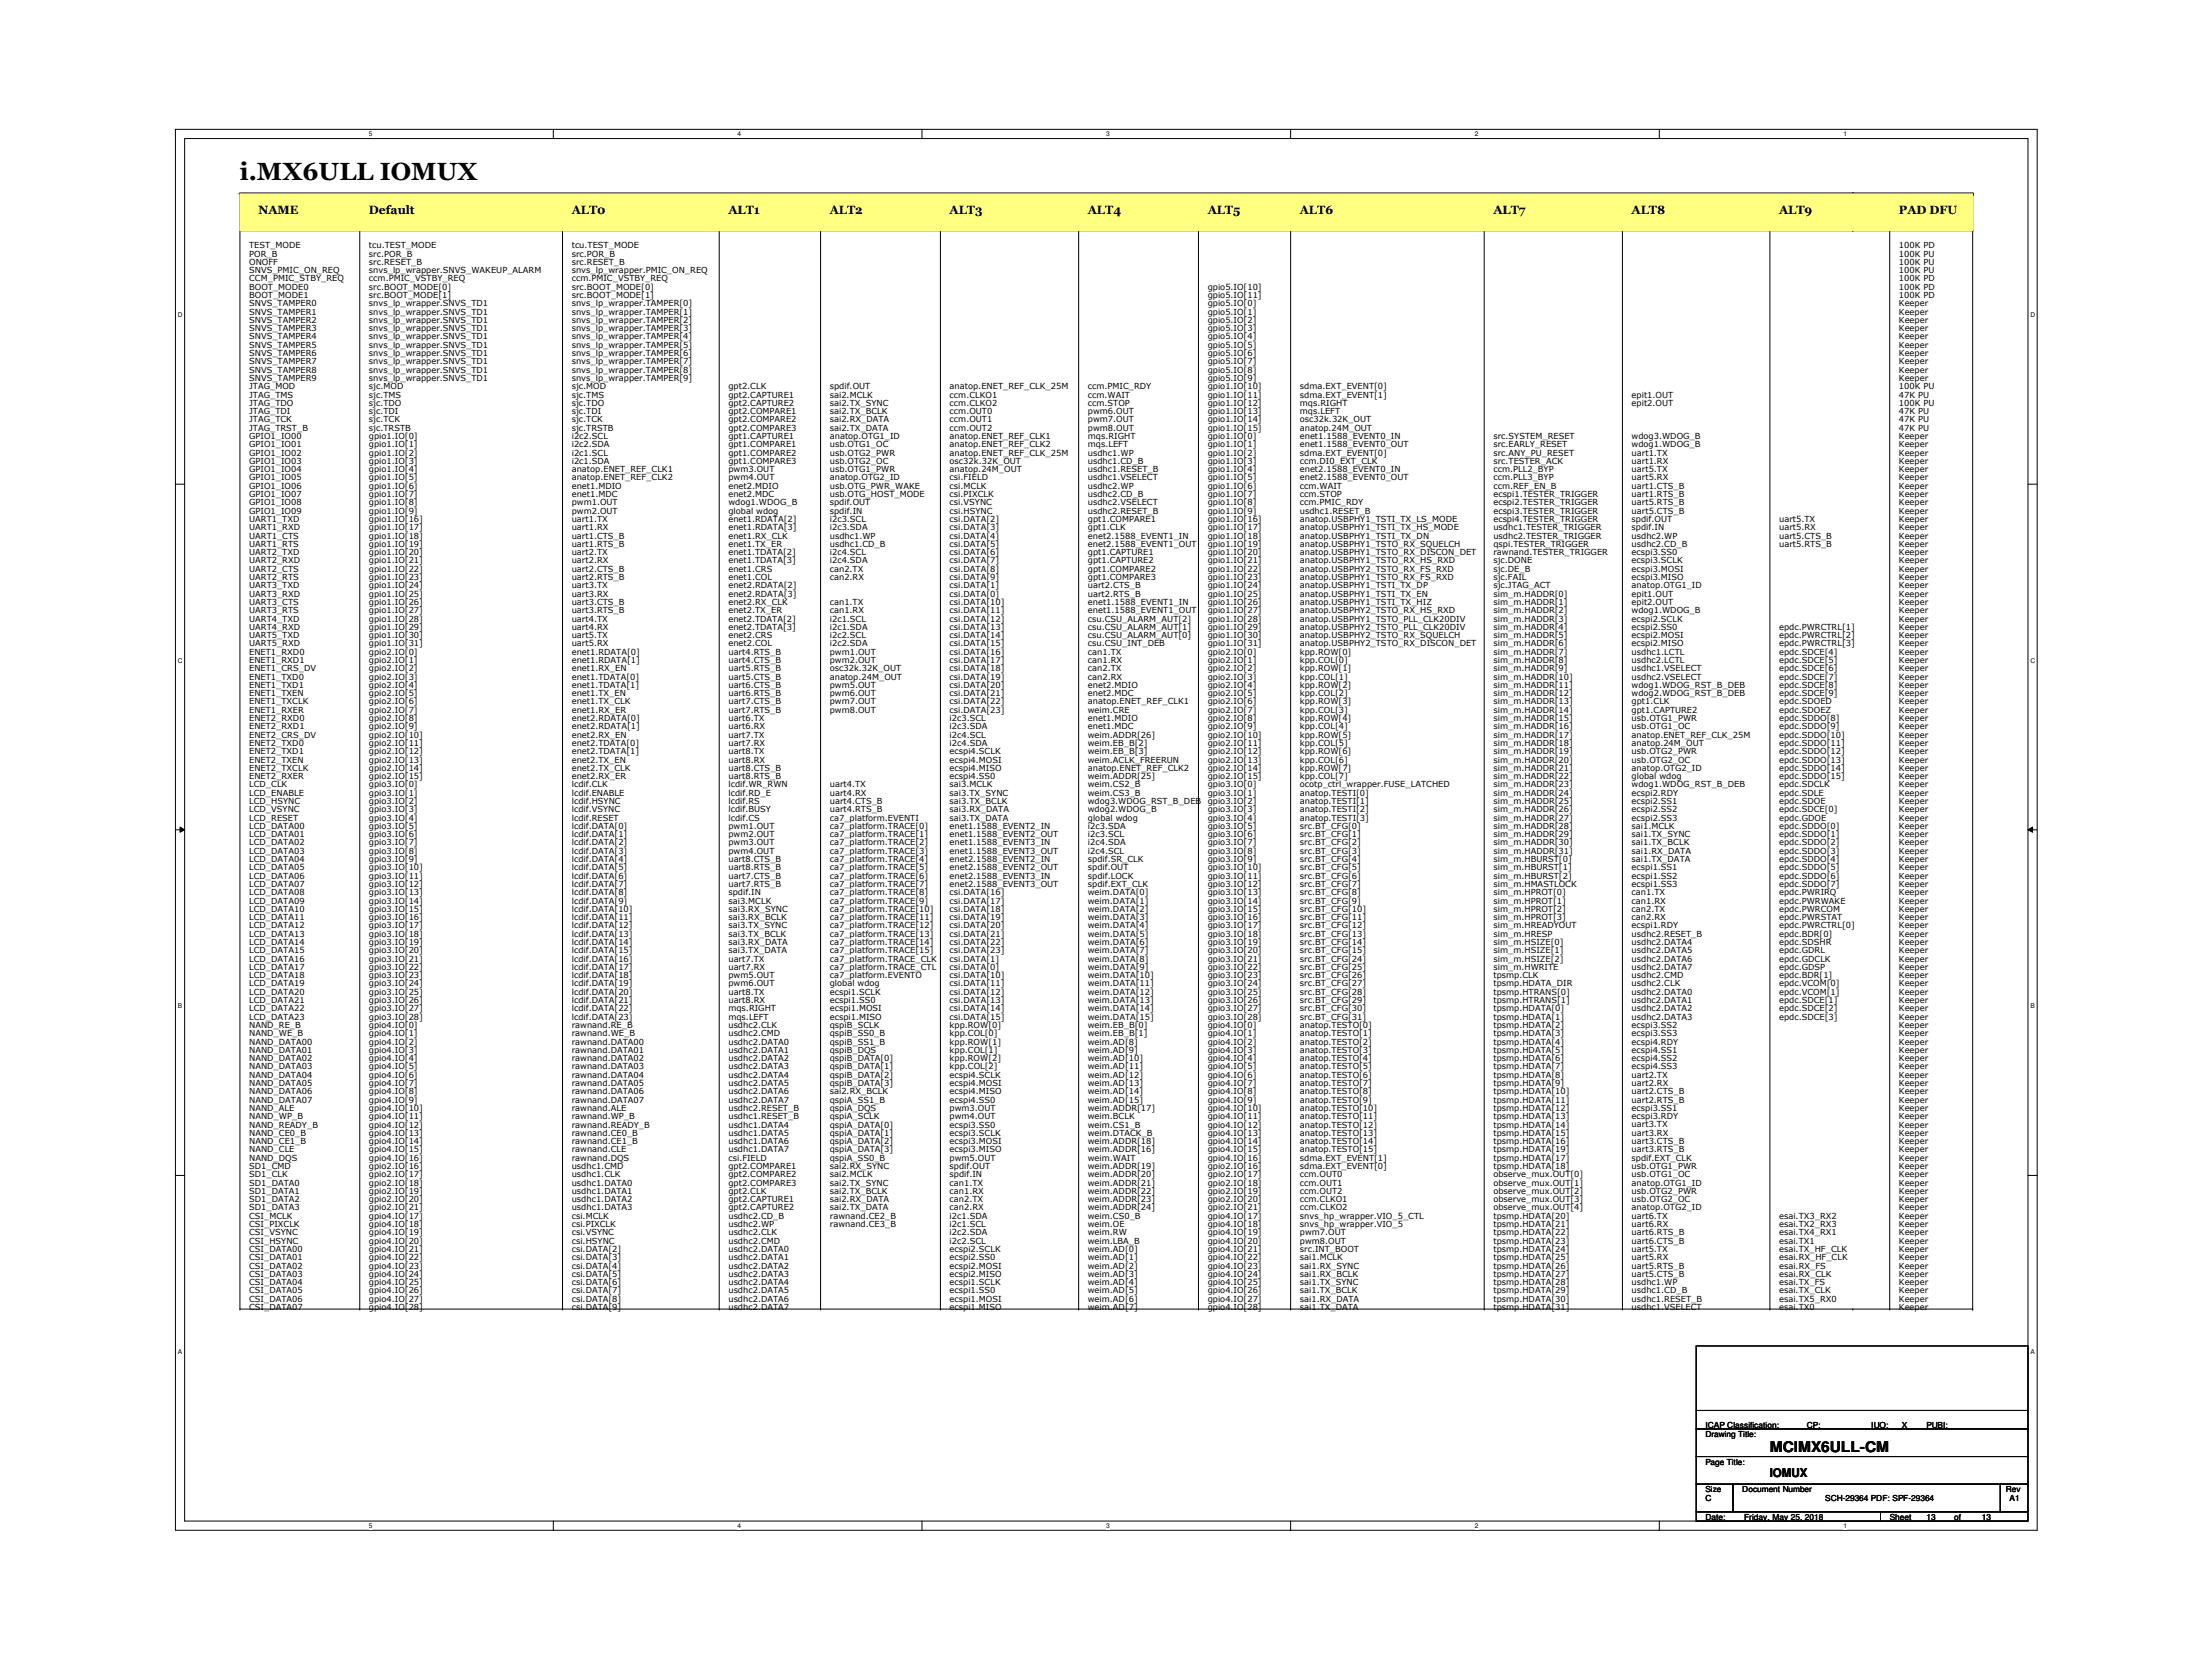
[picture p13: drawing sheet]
<svg xmlns="http://www.w3.org/2000/svg" width="610mm" height="457mm" viewBox="0 0 610 457" stroke-linecap="round" stroke-linejoin="round" font-family="sans-serif">
<defs><g id="words">
<text font-size="6.9" x="66.1" y="49.5">i.MX6ULL IOMUX</text>
<text font-size="4.1" x="487.8" y="400.1">MCIMX6ULL-CM</text>
<g font-size="3.3">
<text x="71.2" y="59">NAME</text>
<text x="101.7" y="59">Default</text>
<text x="157.6" y="59">ALT0</text>
<text x="200.7" y="59">ALT1</text>
<text x="228.7" y="59">ALT2</text>
<text x="261.7" y="59">ALT3</text>
<text x="299.8" y="59">ALT4</text>
<text x="332.8" y="59">ALT5</text>
<text x="358.2" y="59">ALT6</text>
<text x="411.6" y="59">ALT7</text>
<text x="449.7" y="59">ALT8</text>
<text x="490.3" y="59">ALT9</text>
<text x="523.3" y="59">PAD DFU</text>
<text x="487.8" y="407">IOMUX</text>
</g>
<g font-size="2.3">
<text x="68.7" y="68.4">TEST_MODE</text>
<text x="68.7" y="70.7">POR_B</text>
<text x="101.7" y="68.4">tcu.TEST_MODE</text>
<text x="101.7" y="70.7">src.POR_B</text>
<text x="157.6" y="68.4">tcu.TEST_MODE</text>
<text x="157.6" y="70.7">src.POR_B</text>
<text x="523.3" y="68.4">100K PD</text>
<text x="523.3" y="70.7">100K PU</text>
<text x="68.7" y="73">ONOFF</text>
<text x="68.7" y="75.3">SNVS_PMIC_ON_REQ</text>
<text x="68.7" y="77.6">CCM_PMIC_STBY_REQ</text>
<text x="101.7" y="73">src.RESET_B</text>
<text x="101.7" y="75.3">snvs_lp_wrapper.SNVS_WAKEUP_ALARM</text>
<text x="101.7" y="77.6">ccm.PMIC_VSTBY_REQ</text>
<text x="157.6" y="73">src.RESET_B</text>
<text x="157.6" y="75.3">snvs_lp_wrapper.PMIC_ON_REQ</text>
<text x="157.6" y="77.6">ccm.PMIC_VSTBY_REQ</text>
<text x="523.3" y="73">100K PU</text>
<text x="523.3" y="75.3">100K PU</text>
<text x="523.3" y="77.6">100K PD</text>
<text x="68.7" y="79.8">BOOT_MODE0</text>
<text x="68.7" y="82.1">BOOT_MODE1</text>
<text x="101.7" y="79.8">src.BOOT_MODE[0]</text>
<text x="101.7" y="82.1">src.BOOT_MODE[1]</text>
<text x="157.6" y="79.8">src.BOOT_MODE[0]</text>
<text x="157.6" y="82.1">src.BOOT_MODE[1]</text>
<text x="332.8" y="79.8">gpio5.IO[10]</text>
<text x="332.8" y="82.1">gpio5.IO[11]</text>
<text x="523.3" y="79.8">100K PD</text>
<text x="523.3" y="82.1">100K PD</text>
<text x="68.7" y="84.4">SNVS_TAMPER0</text>
<text x="68.7" y="86.7">SNVS_TAMPER1</text>
<text x="68.7" y="89">SNVS_TAMPER2</text>
<text x="101.7" y="84.4">snvs_lp_wrapper.SNVS_TD1</text>
<text x="101.7" y="86.7">snvs_lp_wrapper.SNVS_TD1</text>
<text x="101.7" y="89">snvs_lp_wrapper.SNVS_TD1</text>
<text x="157.6" y="84.4">snvs_lp_wrapper.TAMPER[0]</text>
<text x="157.6" y="86.7">snvs_lp_wrapper.TAMPER[1]</text>
<text x="157.6" y="89">snvs_lp_wrapper.TAMPER[2]</text>
<text x="332.8" y="84.4">gpio5.IO[0]</text>
<text x="332.8" y="86.7">gpio5.IO[1]</text>
<text x="332.8" y="89">gpio5.IO[2]</text>
<text x="523.3" y="84.4">Keeper</text>
<text x="523.3" y="86.7">Keeper</text>
<text x="523.3" y="89">Keeper</text>
<text x="68.7" y="91.3">SNVS_TAMPER3</text>
<text x="68.7" y="93.6">SNVS_TAMPER4</text>
<text x="68.7" y="95.8">SNVS_TAMPER5</text>
<text x="101.7" y="91.3">snvs_lp_wrapper.SNVS_TD1</text>
<text x="101.7" y="93.6">snvs_lp_wrapper.SNVS_TD1</text>
<text x="101.7" y="95.8">snvs_lp_wrapper.SNVS_TD1</text>
<text x="157.6" y="91.3">snvs_lp_wrapper.TAMPER[3]</text>
<text x="157.6" y="93.6">snvs_lp_wrapper.TAMPER[4]</text>
<text x="157.6" y="95.8">snvs_lp_wrapper.TAMPER[5]</text>
<text x="332.8" y="91.3">gpio5.IO[3]</text>
<text x="332.8" y="93.6">gpio5.IO[4]</text>
<text x="332.8" y="95.8">gpio5.IO[5]</text>
<text x="523.3" y="91.3">Keeper</text>
<text x="523.3" y="93.6">Keeper</text>
<text x="523.3" y="95.8">Keeper</text>
<text x="68.7" y="98.1">SNVS_TAMPER6</text>
<text x="68.7" y="100.4">SNVS_TAMPER7</text>
<text x="101.7" y="98.1">snvs_lp_wrapper.SNVS_TD1</text>
<text x="101.7" y="100.4">snvs_lp_wrapper.SNVS_TD1</text>
<text x="157.6" y="98.1">snvs_lp_wrapper.TAMPER[6]</text>
<text x="157.6" y="100.4">snvs_lp_wrapper.TAMPER[7]</text>
<text x="332.8" y="98.1">gpio5.IO[6]</text>
<text x="332.8" y="100.4">gpio5.IO[7]</text>
<text x="523.3" y="98.1">Keeper</text>
<text x="523.3" y="100.4">Keeper</text>
<text x="68.7" y="102.7">SNVS_TAMPER8</text>
<text x="68.7" y="105">SNVS_TAMPER9</text>
<text x="68.7" y="107.3">JTAG_MOD</text>
<text x="101.7" y="102.7">snvs_lp_wrapper.SNVS_TD1</text>
<text x="101.7" y="105">snvs_lp_wrapper.SNVS_TD1</text>
<text x="101.7" y="107.3">sjc.MOD</text>
<text x="157.6" y="102.7">snvs_lp_wrapper.TAMPER[8]</text>
<text x="157.6" y="105">snvs_lp_wrapper.TAMPER[9]</text>
<text x="157.6" y="107.3">sjc.MOD</text>
<text x="200.7" y="107.3">gpt2.CLK</text>
<text x="228.7" y="107.3">spdif.OUT</text>
<text x="261.7" y="107.3">anatop.ENET_REF_CLK_25M</text>
<text x="299.8" y="107.3">ccm.PMIC_RDY</text>
<text x="332.8" y="102.7">gpio5.IO[8]</text>
<text x="332.8" y="105">gpio5.IO[9]</text>
<text x="332.8" y="107.3">gpio1.IO[10]</text>
<text x="358.2" y="107.3">sdma.EXT_EVENT[0]</text>
<text x="523.3" y="102.7">Keeper</text>
<text x="523.3" y="105">Keeper</text>
<text x="523.3" y="107.3">100K PU</text>
<text x="68.7" y="109.6">JTAG_TMS</text>
<text x="68.7" y="111.8">JTAG_TDO</text>
<text x="101.7" y="109.6">sjc.TMS</text>
<text x="101.7" y="111.8">sjc.TDO</text>
<text x="157.6" y="109.6">sjc.TMS</text>
<text x="157.6" y="111.8">sjc.TDO</text>
<text x="200.7" y="109.6">gpt2.CAPTURE1</text>
<text x="200.7" y="111.8">gpt2.CAPTURE2</text>
<text x="228.7" y="109.6">sai2.MCLK</text>
<text x="228.7" y="111.8">sai2.TX_SYNC</text>
<text x="261.7" y="109.6">ccm.CLKO1</text>
<text x="261.7" y="111.8">ccm.CLKO2</text>
<text x="299.8" y="109.6">ccm.WAIT</text>
<text x="299.8" y="111.8">ccm.STOP</text>
<text x="332.8" y="109.6">gpio1.IO[11]</text>
<text x="332.8" y="111.8">gpio1.IO[12]</text>
<text x="358.2" y="109.6">sdma.EXT_EVENT[1]</text>
<text x="358.2" y="111.8">mqs.RIGHT</text>
<text x="449.7" y="109.6">epit1.OUT</text>
<text x="449.7" y="111.8">epit2.OUT</text>
<text x="523.3" y="109.6">47K PU</text>
<text x="523.3" y="111.8">100K PU</text>
<text x="68.7" y="114.1">JTAG_TDI</text>
<text x="68.7" y="116.4">JTAG_TCK</text>
<text x="68.7" y="118.7">JTAG_TRST_B</text>
<text x="101.7" y="114.1">sjc.TDI</text>
<text x="101.7" y="116.4">sjc.TCK</text>
<text x="101.7" y="118.7">sjc.TRSTB</text>
<text x="157.6" y="114.1">sjc.TDI</text>
<text x="157.6" y="116.4">sjc.TCK</text>
<text x="157.6" y="118.7">sjc.TRSTB</text>
<text x="200.7" y="114.1">gpt2.COMPARE1</text>
<text x="200.7" y="116.4">gpt2.COMPARE2</text>
<text x="200.7" y="118.7">gpt2.COMPARE3</text>
<text x="228.7" y="114.1">sai2.TX_BCLK</text>
<text x="228.7" y="116.4">sai2.RX_DATA</text>
<text x="228.7" y="118.7">sai2.TX_DATA</text>
<text x="261.7" y="114.1">ccm.OUT0</text>
<text x="261.7" y="116.4">ccm.OUT1</text>
<text x="261.7" y="118.7">ccm.OUT2</text>
<text x="299.8" y="114.1">pwm6.OUT</text>
<text x="299.8" y="116.4">pwm7.OUT</text>
<text x="299.8" y="118.7">pwm8.OUT</text>
<text x="332.8" y="114.1">gpio1.IO[13]</text>
<text x="332.8" y="116.4">gpio1.IO[14]</text>
<text x="332.8" y="118.7">gpio1.IO[15]</text>
<text x="358.2" y="114.1">mqs.LEFT</text>
<text x="358.2" y="116.4">osc32k.32K_OUT</text>
<text x="358.2" y="118.7">anatop.24M_OUT</text>
<text x="523.3" y="114.1">47K PU</text>
<text x="523.3" y="116.4">47K PU</text>
<text x="523.3" y="118.7">47K PU</text>
<text x="68.7" y="121">GPIO1_IO00</text>
<text x="68.7" y="123.3">GPIO1_IO01</text>
<text x="68.7" y="125.6">GPIO1_IO02</text>
<text x="101.7" y="121">gpio1.IO[0]</text>
<text x="101.7" y="123.3">gpio1.IO[1]</text>
<text x="101.7" y="125.6">gpio1.IO[2]</text>
<text x="157.6" y="121">i2c2.SCL</text>
<text x="157.6" y="123.3">i2c2.SDA</text>
<text x="157.6" y="125.6">i2c1.SCL</text>
<text x="200.7" y="121">gpt1.CAPTURE1</text>
<text x="200.7" y="123.3">gpt1.COMPARE1</text>
<text x="200.7" y="125.6">gpt1.COMPARE2</text>
<text x="228.7" y="121">anatop.OTG1_ID</text>
<text x="228.7" y="123.3">usb.OTG1_OC</text>
<text x="228.7" y="125.6">usb.OTG2_PWR</text>
<text x="261.7" y="121">anatop.ENET_REF_CLK1</text>
<text x="261.7" y="123.3">anatop.ENET_REF_CLK2</text>
<text x="261.7" y="125.6">anatop.ENET_REF_CLK_25M</text>
<text x="299.8" y="121">mqs.RIGHT</text>
<text x="299.8" y="123.3">mqs.LEFT</text>
<text x="299.8" y="125.6">usdhc1.WP</text>
<text x="332.8" y="121">gpio1.IO[0]</text>
<text x="332.8" y="123.3">gpio1.IO[1]</text>
<text x="332.8" y="125.6">gpio1.IO[2]</text>
<text x="358.2" y="121">enet1.1588_EVENT0_IN</text>
<text x="358.2" y="123.3">enet1.1588_EVENT0_OUT</text>
<text x="358.2" y="125.6">sdma.EXT_EVENT[0]</text>
<text x="411.6" y="121">src.SYSTEM_RESET</text>
<text x="411.6" y="123.3">src.EARLY_RESET</text>
<text x="411.6" y="125.6">src.ANY_PU_RESET</text>
<text x="449.7" y="121">wdog3.WDOG_B</text>
<text x="449.7" y="123.3">wdog1.WDOG_B</text>
<text x="449.7" y="125.6">uart1.TX</text>
<text x="523.3" y="121">Keeper</text>
<text x="523.3" y="123.3">Keeper</text>
<text x="523.3" y="125.6">Keeper</text>
<text x="68.7" y="127.8">GPIO1_IO03</text>
<text x="68.7" y="130.1">GPIO1_IO04</text>
<text x="101.7" y="127.8">gpio1.IO[3]</text>
<text x="101.7" y="130.1">gpio1.IO[4]</text>
<text x="157.6" y="127.8">i2c1.SDA</text>
<text x="157.6" y="130.1">anatop.ENET_REF_CLK1</text>
<text x="200.7" y="127.8">gpt1.COMPARE3</text>
<text x="200.7" y="130.1">pwm3.OUT</text>
<text x="228.7" y="127.8">usb.OTG2_OC</text>
<text x="228.7" y="130.1">usb.OTG1_PWR</text>
<text x="261.7" y="127.8">osc32k.32K_OUT</text>
<text x="261.7" y="130.1">anatop.24M_OUT</text>
<text x="299.8" y="127.8">usdhc1.CD_B</text>
<text x="299.8" y="130.1">usdhc1.RESET_B</text>
<text x="332.8" y="127.8">gpio1.IO[3]</text>
<text x="332.8" y="130.1">gpio1.IO[4]</text>
<text x="358.2" y="127.8">ccm.DI0_EXT_CLK</text>
<text x="358.2" y="130.1">enet2.1588_EVENT0_IN</text>
<text x="411.6" y="127.8">src.TESTER_ACK</text>
<text x="411.6" y="130.1">ccm.PLL2_BYP</text>
<text x="449.7" y="127.8">uart1.RX</text>
<text x="449.7" y="130.1">uart5.TX</text>
<text x="523.3" y="127.8">Keeper</text>
<text x="523.3" y="130.1">Keeper</text>
<text x="68.7" y="132.4">GPIO1_IO05</text>
<text x="68.7" y="134.7">GPIO1_IO06</text>
<text x="68.7" y="137">GPIO1_IO07</text>
<text x="101.7" y="132.4">gpio1.IO[5]</text>
<text x="101.7" y="134.7">gpio1.IO[6]</text>
<text x="101.7" y="137">gpio1.IO[7]</text>
<text x="157.6" y="132.4">anatop.ENET_REF_CLK2</text>
<text x="157.6" y="134.7">enet1.MDIO</text>
<text x="157.6" y="137">enet1.MDC</text>
<text x="200.7" y="132.4">pwm4.OUT</text>
<text x="200.7" y="134.7">enet2.MDIO</text>
<text x="200.7" y="137">enet2.MDC</text>
<text x="228.7" y="132.4">anatop.OTG2_ID</text>
<text x="228.7" y="134.7">usb.OTG_PWR_WAKE</text>
<text x="228.7" y="137">usb.OTG_HOST_MODE</text>
<text x="261.7" y="132.4">csi.FIELD</text>
<text x="261.7" y="134.7">csi.MCLK</text>
<text x="261.7" y="137">csi.PIXCLK</text>
<text x="299.8" y="132.4">usdhc1.VSELECT</text>
<text x="299.8" y="134.7">usdhc2.WP</text>
<text x="299.8" y="137">usdhc2.CD_B</text>
<text x="332.8" y="132.4">gpio1.IO[5]</text>
<text x="332.8" y="134.7">gpio1.IO[6]</text>
<text x="332.8" y="137">gpio1.IO[7]</text>
<text x="358.2" y="132.4">enet2.1588_EVENT0_OUT</text>
<text x="358.2" y="134.7">ccm.WAIT</text>
<text x="358.2" y="137">ccm.STOP</text>
<text x="411.6" y="132.4">ccm.PLL3_BYP</text>
<text x="411.6" y="134.7">ccm.REF_EN_B</text>
<text x="411.6" y="137">ecspi1.TESTER_TRIGGER</text>
<text x="449.7" y="132.4">uart5.RX</text>
<text x="449.7" y="134.7">uart1.CTS_B</text>
<text x="449.7" y="137">uart1.RTS_B</text>
<text x="523.3" y="132.4">Keeper</text>
<text x="523.3" y="134.7">Keeper</text>
<text x="523.3" y="137">Keeper</text>
<text x="68.7" y="139.3">GPIO1_IO08</text>
<text x="68.7" y="141.6">GPIO1_IO09</text>
<text x="68.7" y="143.8">UART1_TXD</text>
<text x="101.7" y="139.3">gpio1.IO[8]</text>
<text x="101.7" y="141.6">gpio1.IO[9]</text>
<text x="101.7" y="143.8">gpio1.IO[16]</text>
<text x="157.6" y="139.3">pwm1.OUT</text>
<text x="157.6" y="141.6">pwm2.OUT</text>
<text x="157.6" y="143.8">uart1.TX</text>
<text x="200.7" y="139.3">wdog1.WDOG_B</text>
<text x="200.7" y="141.6">global wdog</text>
<text x="200.7" y="143.8">enet1.RDATA[2]</text>
<text x="228.7" y="139.3">spdif.OUT</text>
<text x="228.7" y="141.6">spdif.IN</text>
<text x="228.7" y="143.8">i2c3.SCL</text>
<text x="261.7" y="139.3">csi.VSYNC</text>
<text x="261.7" y="141.6">csi.HSYNC</text>
<text x="261.7" y="143.8">csi.DATA[2]</text>
<text x="299.8" y="139.3">usdhc2.VSELECT</text>
<text x="299.8" y="141.6">usdhc2.RESET_B</text>
<text x="299.8" y="143.8">gpt1.COMPARE1</text>
<text x="332.8" y="139.3">gpio1.IO[8]</text>
<text x="332.8" y="141.6">gpio1.IO[9]</text>
<text x="332.8" y="143.8">gpio1.IO[16]</text>
<text x="358.2" y="139.3">ccm.PMIC_RDY</text>
<text x="358.2" y="141.6">usdhc1.RESET_B</text>
<text x="358.2" y="143.8">anatop.USBPHY1_TSTI_TX_LS_MODE</text>
<text x="411.6" y="139.3">ecspi2.TESTER_TRIGGER</text>
<text x="411.6" y="141.6">ecspi3.TESTER_TRIGGER</text>
<text x="411.6" y="143.8">ecspi4.TESTER_TRIGGER</text>
<text x="449.7" y="139.3">uart5.RTS_B</text>
<text x="449.7" y="141.6">uart5.CTS_B</text>
<text x="449.7" y="143.8">spdif.OUT</text>
<text x="490.3" y="143.8">uart5.TX</text>
<text x="523.3" y="139.3">Keeper</text>
<text x="523.3" y="141.6">Keeper</text>
<text x="523.3" y="143.8">Keeper</text>
<text x="68.7" y="146.1">UART1_RXD</text>
<text x="68.7" y="148.4">UART1_CTS</text>
<text x="101.7" y="146.1">gpio1.IO[17]</text>
<text x="101.7" y="148.4">gpio1.IO[18]</text>
<text x="157.6" y="146.1">uart1.RX</text>
<text x="157.6" y="148.4">uart1.CTS_B</text>
<text x="200.7" y="146.1">enet1.RDATA[3]</text>
<text x="200.7" y="148.4">enet1.RX_CLK</text>
<text x="228.7" y="146.1">i2c3.SDA</text>
<text x="228.7" y="148.4">usdhc1.WP</text>
<text x="261.7" y="146.1">csi.DATA[3]</text>
<text x="261.7" y="148.4">csi.DATA[4]</text>
<text x="299.8" y="146.1">gpt1.CLK</text>
<text x="299.8" y="148.4">enet2.1588_EVENT1_IN</text>
<text x="332.8" y="146.1">gpio1.IO[17]</text>
<text x="332.8" y="148.4">gpio1.IO[18]</text>
<text x="358.2" y="146.1">anatop.USBPHY1_TSTI_TX_HS_MODE</text>
<text x="358.2" y="148.4">anatop.USBPHY1_TSTI_TX_DN</text>
<text x="411.6" y="146.1">usdhc1.TESTER_TRIGGER</text>
<text x="411.6" y="148.4">usdhc2.TESTER_TRIGGER</text>
<text x="449.7" y="146.1">spdif.IN</text>
<text x="449.7" y="148.4">usdhc2.WP</text>
<text x="490.3" y="146.1">uart5.RX</text>
<text x="490.3" y="148.4">uart5.CTS_B</text>
<text x="523.3" y="146.1">Keeper</text>
<text x="523.3" y="148.4">Keeper</text>
<text x="68.7" y="150.7">UART1_RTS</text>
<text x="68.7" y="153">UART2_TXD</text>
<text x="68.7" y="155.3">UART2_RXD</text>
<text x="101.7" y="150.7">gpio1.IO[19]</text>
<text x="101.7" y="153">gpio1.IO[20]</text>
<text x="101.7" y="155.3">gpio1.IO[21]</text>
<text x="157.6" y="150.7">uart1.RTS_B</text>
<text x="157.6" y="153">uart2.TX</text>
<text x="157.6" y="155.3">uart2.RX</text>
<text x="200.7" y="150.7">enet1.TX_ER</text>
<text x="200.7" y="153">enet1.TDATA[2]</text>
<text x="200.7" y="155.3">enet1.TDATA[3]</text>
<text x="228.7" y="150.7">usdhc1.CD_B</text>
<text x="228.7" y="153">i2c4.SCL</text>
<text x="228.7" y="155.3">i2c4.SDA</text>
<text x="261.7" y="150.7">csi.DATA[5]</text>
<text x="261.7" y="153">csi.DATA[6]</text>
<text x="261.7" y="155.3">csi.DATA[7]</text>
<text x="299.8" y="150.7">enet2.1588_EVENT1_OUT</text>
<text x="299.8" y="153">gpt1.CAPTURE1</text>
<text x="299.8" y="155.3">gpt1.CAPTURE2</text>
<text x="332.8" y="150.7">gpio1.IO[19]</text>
<text x="332.8" y="153">gpio1.IO[20]</text>
<text x="332.8" y="155.3">gpio1.IO[21]</text>
<text x="358.2" y="150.7">anatop.USBPHY1_TSTO_RX_SQUELCH</text>
<text x="358.2" y="153">anatop.USBPHY1_TSTO_RX_DISCON_DET</text>
<text x="358.2" y="155.3">anatop.USBPHY1_TSTO_RX_HS_RXD</text>
<text x="411.6" y="150.7">qspi.TESTER_TRIGGER</text>
<text x="411.6" y="153">rawnand.TESTER_TRIGGER</text>
<text x="411.6" y="155.3">sjc.DONE</text>
<text x="449.7" y="150.7">usdhc2.CD_B</text>
<text x="449.7" y="153">ecspi3.SS0</text>
<text x="449.7" y="155.3">ecspi3.SCLK</text>
<text x="490.3" y="150.7">uart5.RTS_B</text>
<text x="523.3" y="150.7">Keeper</text>
<text x="523.3" y="153">Keeper</text>
<text x="523.3" y="155.3">Keeper</text>
<text x="68.7" y="157.6">UART2_CTS</text>
<text x="68.7" y="159.9">UART2_RTS</text>
<text x="101.7" y="157.6">gpio1.IO[22]</text>
<text x="101.7" y="159.9">gpio1.IO[23]</text>
<text x="157.6" y="157.6">uart2.CTS_B</text>
<text x="157.6" y="159.9">uart2.RTS_B</text>
<text x="200.7" y="157.6">enet1.CRS</text>
<text x="200.7" y="159.9">enet1.COL</text>
<text x="228.7" y="157.6">can2.TX</text>
<text x="228.7" y="159.8">can2.RX</text>
<text x="261.7" y="157.6">csi.DATA[8]</text>
<text x="261.7" y="159.8">csi.DATA[9]</text>
<text x="299.8" y="157.6">gpt1.COMPARE2</text>
<text x="299.8" y="159.8">gpt1.COMPARE3</text>
<text x="332.8" y="157.6">gpio1.IO[22]</text>
<text x="332.8" y="159.8">gpio1.IO[23]</text>
<text x="358.2" y="157.6">anatop.USBPHY2_TSTO_RX_FS_RXD</text>
<text x="358.2" y="159.8">anatop.USBPHY1_TSTO_RX_FS_RXD</text>
<text x="411.6" y="157.6">sjc.DE_B</text>
<text x="411.6" y="159.9">sjc.FAIL</text>
<text x="449.7" y="157.6">ecspi3.MOSI</text>
<text x="449.7" y="159.8">ecspi3.MISO</text>
<text x="523.3" y="157.6">Keeper</text>
<text x="523.3" y="159.9">Keeper</text>
<text x="68.7" y="162.1">UART3_TXD</text>
<text x="68.7" y="164.4">UART3_RXD</text>
<text x="68.7" y="166.7">UART3_CTS</text>
<text x="101.7" y="162.1">gpio1.IO[24]</text>
<text x="101.7" y="164.4">gpio1.IO[25]</text>
<text x="101.7" y="166.7">gpio1.IO[26]</text>
<text x="157.6" y="162.1">uart3.TX</text>
<text x="157.6" y="164.4">uart3.RX</text>
<text x="157.6" y="166.7">uart3.CTS_B</text>
<text x="200.7" y="162.1">enet2.RDATA[2]</text>
<text x="200.7" y="164.4">enet2.RDATA[3]</text>
<text x="200.7" y="166.7">enet2.RX_CLK</text>
<text x="228.7" y="166.7">can1.TX</text>
<text x="261.7" y="162.1">csi.DATA[1]</text>
<text x="261.7" y="164.4">csi.DATA[0]</text>
<text x="261.7" y="166.7">csi.DATA[10]</text>
<text x="299.8" y="162.1">uart2.CTS_B</text>
<text x="299.8" y="164.4">uart2.RTS_B</text>
<text x="299.8" y="166.7">enet1.1588_EVENT1_IN</text>
<text x="332.8" y="162.1">gpio1.IO[24]</text>
<text x="332.8" y="164.4">gpio1.IO[25]</text>
<text x="332.8" y="166.7">gpio1.IO[26]</text>
<text x="358.2" y="162.1">anatop.USBPHY1_TSTI_TX_DP</text>
<text x="358.2" y="164.4">anatop.USBPHY1_TSTI_TX_EN</text>
<text x="358.2" y="166.7">anatop.USBPHY1_TSTI_TX_HIZ</text>
<text x="411.6" y="162.1">sjc.JTAG_ACT</text>
<text x="411.6" y="164.4">sim_m.HADDR[0]</text>
<text x="411.6" y="166.7">sim_m.HADDR[1]</text>
<text x="449.7" y="162.1">anatop.OTG1_ID</text>
<text x="449.7" y="164.4">epit1.OUT</text>
<text x="449.7" y="166.7">epit2.OUT</text>
<text x="523.3" y="162.1">Keeper</text>
<text x="523.3" y="164.4">Keeper</text>
<text x="523.3" y="166.7">Keeper</text>
<text x="68.7" y="169">UART3_RTS</text>
<text x="68.7" y="171.3">UART4_TXD</text>
<text x="68.7" y="173.6">UART4_RXD</text>
<text x="101.7" y="169">gpio1.IO[27]</text>
<text x="101.7" y="171.3">gpio1.IO[28]</text>
<text x="101.7" y="173.6">gpio1.IO[29]</text>
<text x="157.6" y="169">uart3.RTS_B</text>
<text x="157.6" y="171.3">uart4.TX</text>
<text x="157.6" y="173.6">uart4.RX</text>
<text x="200.7" y="169">enet2.TX_ER</text>
<text x="200.7" y="171.3">enet2.TDATA[2]</text>
<text x="200.7" y="173.6">enet2.TDATA[3]</text>
<text x="228.7" y="169">can1.RX</text>
<text x="228.7" y="171.3">i2c1.SCL</text>
<text x="228.7" y="173.6">i2c1.SDA</text>
<text x="261.7" y="169">csi.DATA[11]</text>
<text x="261.7" y="171.3">csi.DATA[12]</text>
<text x="261.7" y="173.6">csi.DATA[13]</text>
<text x="299.8" y="169">enet1.1588_EVENT1_OUT</text>
<text x="299.8" y="171.3">csu.CSU_ALARM_AUT[2]</text>
<text x="299.8" y="173.6">csu.CSU_ALARM_AUT[1]</text>
<text x="332.8" y="169">gpio1.IO[27]</text>
<text x="332.8" y="171.3">gpio1.IO[28]</text>
<text x="332.8" y="173.6">gpio1.IO[29]</text>
<text x="358.2" y="169">anatop.USBPHY2_TSTO_RX_HS_RXD</text>
<text x="358.2" y="171.3">anatop.USBPHY1_TSTO_PLL_CLK20DIV</text>
<text x="358.2" y="173.6">anatop.USBPHY2_TSTO_PLL_CLK20DIV</text>
<text x="411.6" y="169">sim_m.HADDR[2]</text>
<text x="411.6" y="171.3">sim_m.HADDR[3]</text>
<text x="411.6" y="173.6">sim_m.HADDR[4]</text>
<text x="449.7" y="169">wdog1.WDOG_B</text>
<text x="449.7" y="171.3">ecspi2.SCLK</text>
<text x="449.7" y="173.6">ecspi2.SS0</text>
<text x="490.3" y="173.6">epdc.PWRCTRL[1]</text>
<text x="523.3" y="169">Keeper</text>
<text x="523.3" y="171.3">Keeper</text>
<text x="523.3" y="173.6">Keeper</text>
<text x="68.7" y="175.9">UART5_TXD</text>
<text x="68.7" y="178.1">UART5_RXD</text>
<text x="101.7" y="175.9">gpio1.IO[30]</text>
<text x="101.7" y="178.1">gpio1.IO[31]</text>
<text x="157.6" y="175.9">uart5.TX</text>
<text x="157.6" y="178.1">uart5.RX</text>
<text x="200.7" y="175.9">enet2.CRS</text>
<text x="200.7" y="178.1">enet2.COL</text>
<text x="228.7" y="175.9">i2c2.SCL</text>
<text x="228.7" y="178.1">i2c2.SDA</text>
<text x="261.7" y="175.9">csi.DATA[14]</text>
<text x="261.7" y="178.1">csi.DATA[15]</text>
<text x="299.8" y="175.9">csu.CSU_ALARM_AUT[0]</text>
<text x="299.8" y="178.1">csu.CSU_INT_DEB</text>
<text x="332.8" y="175.9">gpio1.IO[30]</text>
<text x="332.8" y="178.1">gpio1.IO[31]</text>
<text x="358.2" y="175.9">anatop.USBPHY2_TSTO_RX_SQUELCH</text>
<text x="358.2" y="178.1">anatop.USBPHY2_TSTO_RX_DISCON_DET</text>
<text x="411.6" y="175.9">sim_m.HADDR[5]</text>
<text x="411.6" y="178.1">sim_m.HADDR[6]</text>
<text x="449.7" y="175.9">ecspi2.MOSI</text>
<text x="449.7" y="178.1">ecspi2.MISO</text>
<text x="490.3" y="175.9">epdc.PWRCTRL[2]</text>
<text x="490.3" y="178.1">epdc.PWRCTRL[3]</text>
<text x="523.3" y="175.9">Keeper</text>
<text x="523.3" y="178.1">Keeper</text>
<text x="68.7" y="180.4">ENET1_RXD0</text>
<text x="68.7" y="182.7">ENET1_RXD1</text>
<text x="68.7" y="185">ENET1_CRS_DV</text>
<text x="101.7" y="180.4">gpio2.IO[0]</text>
<text x="101.7" y="182.7">gpio2.IO[1]</text>
<text x="101.7" y="185">gpio2.IO[2]</text>
<text x="157.6" y="180.4">enet1.RDATA[0]</text>
<text x="157.6" y="182.7">enet1.RDATA[1]</text>
<text x="157.6" y="185">enet1.RX_EN</text>
<text x="200.7" y="180.4">uart4.RTS_B</text>
<text x="200.7" y="182.7">uart4.CTS_B</text>
<text x="200.7" y="185">uart5.RTS_B</text>
<text x="228.7" y="180.4">pwm1.OUT</text>
<text x="228.7" y="182.7">pwm2.OUT</text>
<text x="228.7" y="185">osc32k.32K_OUT</text>
<text x="261.7" y="180.4">csi.DATA[16]</text>
<text x="261.7" y="182.7">csi.DATA[17]</text>
<text x="261.7" y="185">csi.DATA[18]</text>
<text x="299.8" y="180.4">can1.TX</text>
<text x="299.8" y="182.7">can1.RX</text>
<text x="299.8" y="185">can2.TX</text>
<text x="332.8" y="180.4">gpio2.IO[0]</text>
<text x="332.8" y="182.7">gpio2.IO[1]</text>
<text x="332.8" y="185">gpio2.IO[2]</text>
<text x="358.2" y="180.4">kpp.ROW[0]</text>
<text x="358.2" y="182.7">kpp.COL[0]</text>
<text x="358.2" y="185">kpp.ROW[1]</text>
<text x="411.6" y="180.4">sim_m.HADDR[7]</text>
<text x="411.6" y="182.7">sim_m.HADDR[8]</text>
<text x="411.6" y="185">sim_m.HADDR[9]</text>
<text x="449.7" y="180.4">usdhc1.LCTL</text>
<text x="449.7" y="182.7">usdhc2.LCTL</text>
<text x="449.7" y="185">usdhc1.VSELECT</text>
<text x="490.3" y="180.4">epdc.SDCE[4]</text>
<text x="490.3" y="182.7">epdc.SDCE[5]</text>
<text x="490.3" y="185">epdc.SDCE[6]</text>
<text x="523.3" y="180.4">Keeper</text>
<text x="523.3" y="182.7">Keeper</text>
<text x="523.3" y="185">Keeper</text>
<text x="68.7" y="187.3">ENET1_TXD0</text>
<text x="68.7" y="189.6">ENET1_TXD1</text>
<text x="68.7" y="191.9">ENET1_TXEN</text>
<text x="101.7" y="187.3">gpio2.IO[3]</text>
<text x="101.7" y="189.6">gpio2.IO[4]</text>
<text x="101.7" y="191.9">gpio2.IO[5]</text>
<text x="157.6" y="187.3">enet1.TDATA[0]</text>
<text x="157.6" y="189.6">enet1.TDATA[1]</text>
<text x="157.6" y="191.9">enet1.TX_EN</text>
<text x="200.7" y="187.3">uart5.CTS_B</text>
<text x="200.7" y="189.6">uart6.CTS_B</text>
<text x="200.7" y="191.9">uart6.RTS_B</text>
<text x="228.7" y="187.3">anatop.24M_OUT</text>
<text x="228.7" y="189.6">pwm5.OUT</text>
<text x="228.7" y="191.9">pwm6.OUT</text>
<text x="261.7" y="187.3">csi.DATA[19]</text>
<text x="261.7" y="189.6">csi.DATA[20]</text>
<text x="261.7" y="191.9">csi.DATA[21]</text>
<text x="299.8" y="187.3">can2.RX</text>
<text x="299.8" y="189.6">enet2.MDIO</text>
<text x="299.8" y="191.9">enet2.MDC</text>
<text x="332.8" y="187.3">gpio2.IO[3]</text>
<text x="332.8" y="189.6">gpio2.IO[4]</text>
<text x="332.8" y="191.9">gpio2.IO[5]</text>
<text x="358.2" y="187.3">kpp.COL[1]</text>
<text x="358.2" y="189.6">kpp.ROW[2]</text>
<text x="358.2" y="191.9">kpp.COL[2]</text>
<text x="411.6" y="187.3">sim_m.HADDR[10]</text>
<text x="411.6" y="189.6">sim_m.HADDR[11]</text>
<text x="411.6" y="191.9">sim_m.HADDR[12]</text>
<text x="449.7" y="187.3">usdhc2.VSELECT</text>
<text x="449.7" y="189.6">wdog1.WDOG_RST_B_DEB</text>
<text x="449.7" y="191.9">wdog2.WDOG_RST_B_DEB</text>
<text x="490.3" y="187.3">epdc.SDCE[7]</text>
<text x="490.3" y="189.6">epdc.SDCE[8]</text>
<text x="490.3" y="191.9">epdc.SDCE[9]</text>
<text x="523.3" y="187.3">Keeper</text>
<text x="523.3" y="189.6">Keeper</text>
<text x="523.3" y="191.9">Keeper</text>
<text x="68.7" y="194.1">ENET1_TXCLK</text>
<text x="68.7" y="196.4">ENET1_RXER</text>
<text x="101.7" y="194.1">gpio2.IO[6]</text>
<text x="101.7" y="196.4">gpio2.IO[7]</text>
<text x="157.6" y="194.1">enet1.TX_CLK</text>
<text x="157.6" y="196.4">enet1.RX_ER</text>
<text x="200.7" y="194.1">uart7.CTS_B</text>
<text x="200.7" y="196.4">uart7.RTS_B</text>
<text x="228.7" y="194.1">pwm7.OUT</text>
<text x="228.7" y="196.4">pwm8.OUT</text>
<text x="261.7" y="194.1">csi.DATA[22]</text>
<text x="261.7" y="196.4">csi.DATA[23]</text>
<text x="299.8" y="194.1">anatop.ENET_REF_CLK1</text>
<text x="299.8" y="196.4">weim.CRE</text>
<text x="332.8" y="194.1">gpio2.IO[6]</text>
<text x="332.8" y="196.4">gpio2.IO[7]</text>
<text x="358.2" y="194.1">kpp.ROW[3]</text>
<text x="358.2" y="196.4">kpp.COL[3]</text>
<text x="411.6" y="194.1">sim_m.HADDR[13]</text>
<text x="411.6" y="196.4">sim_m.HADDR[14]</text>
<text x="449.7" y="194.1">gpt1.CLK</text>
<text x="449.7" y="196.4">gpt1.CAPTURE2</text>
<text x="490.3" y="194.1">epdc.SDOED</text>
<text x="490.3" y="196.4">epdc.SDOEZ</text>
<text x="523.3" y="194.1">Keeper</text>
<text x="523.3" y="196.4">Keeper</text>
<text x="68.7" y="198.7">ENET2_RXD0</text>
<text x="68.7" y="201">ENET2_RXD1</text>
<text x="68.7" y="203.3">ENET2_CRS_DV</text>
<text x="101.7" y="198.7">gpio2.IO[8]</text>
<text x="101.7" y="201">gpio2.IO[9]</text>
<text x="101.7" y="203.3">gpio2.IO[10]</text>
<text x="157.6" y="198.7">enet2.RDATA[0]</text>
<text x="157.6" y="201">enet2.RDATA[1]</text>
<text x="157.6" y="203.3">enet2.RX_EN</text>
<text x="200.7" y="198.7">uart6.TX</text>
<text x="200.7" y="201">uart6.RX</text>
<text x="200.7" y="203.3">uart7.TX</text>
<text x="261.7" y="198.7">i2c3.SCL</text>
<text x="261.7" y="201">i2c3.SDA</text>
<text x="261.7" y="203.3">i2c4.SCL</text>
<text x="299.8" y="198.7">enet1.MDIO</text>
<text x="299.8" y="201">enet1.MDC</text>
<text x="299.8" y="203.3">weim.ADDR[26]</text>
<text x="332.8" y="198.7">gpio2.IO[8]</text>
<text x="332.8" y="201">gpio2.IO[9]</text>
<text x="332.8" y="203.3">gpio2.IO[10]</text>
<text x="358.2" y="198.7">kpp.ROW[4]</text>
<text x="358.2" y="201">kpp.COL[4]</text>
<text x="358.2" y="203.3">kpp.ROW[5]</text>
<text x="411.6" y="198.7">sim_m.HADDR[15]</text>
<text x="411.6" y="201">sim_m.HADDR[16]</text>
<text x="411.6" y="203.3">sim_m.HADDR[17]</text>
<text x="449.7" y="198.7">usb.OTG1_PWR</text>
<text x="449.7" y="201">usb.OTG1_OC</text>
<text x="449.7" y="203.3">anatop.ENET_REF_CLK_25M</text>
<text x="490.3" y="198.7">epdc.SDDO[8]</text>
<text x="490.3" y="201">epdc.SDDO[9]</text>
<text x="490.3" y="203.3">epdc.SDDO[10]</text>
<text x="523.3" y="198.7">Keeper</text>
<text x="523.3" y="201">Keeper</text>
<text x="523.3" y="203.3">Keeper</text>
<text x="68.7" y="205.6">ENET2_TXD0</text>
<text x="68.7" y="207.9">ENET2_TXD1</text>
<text x="101.7" y="205.6">gpio2.IO[11]</text>
<text x="101.7" y="207.9">gpio2.IO[12]</text>
<text x="157.6" y="205.6">enet2.TDATA[0]</text>
<text x="157.6" y="207.9">enet2.TDATA[1]</text>
<text x="200.7" y="205.6">uart7.RX</text>
<text x="200.7" y="207.9">uart8.TX</text>
<text x="261.7" y="205.6">i2c4.SDA</text>
<text x="261.7" y="207.9">ecspi4.SCLK</text>
<text x="299.8" y="205.6">weim.EB_B[2]</text>
<text x="299.8" y="207.9">weim.EB_B[3]</text>
<text x="332.8" y="205.6">gpio2.IO[11]</text>
<text x="332.8" y="207.9">gpio2.IO[12]</text>
<text x="358.2" y="205.6">kpp.COL[5]</text>
<text x="358.2" y="207.9">kpp.ROW[6]</text>
<text x="411.6" y="205.6">sim_m.HADDR[18]</text>
<text x="411.6" y="207.9">sim_m.HADDR[19]</text>
<text x="449.7" y="205.6">anatop.24M_OUT</text>
<text x="449.7" y="207.9">usb.OTG2_PWR</text>
<text x="490.3" y="205.6">epdc.SDDO[11]</text>
<text x="490.3" y="207.9">epdc.SDDO[12]</text>
<text x="523.3" y="205.6">Keeper</text>
<text x="523.3" y="207.9">Keeper</text>
<text x="68.7" y="210.1">ENET2_TXEN</text>
<text x="68.7" y="212.4">ENET2_TXCLK</text>
<text x="68.7" y="214.7">ENET2_RXER</text>
<text x="101.7" y="210.1">gpio2.IO[13]</text>
<text x="101.7" y="212.4">gpio2.IO[14]</text>
<text x="101.7" y="214.7">gpio2.IO[15]</text>
<text x="157.6" y="210.1">enet2.TX_EN</text>
<text x="157.6" y="212.4">enet2.TX_CLK</text>
<text x="157.6" y="214.7">enet2.RX_ER</text>
<text x="200.7" y="210.1">uart8.RX</text>
<text x="200.7" y="212.4">uart8.CTS_B</text>
<text x="200.7" y="214.7">uart8.RTS_B</text>
<text x="261.7" y="210.1">ecspi4.MOSI</text>
<text x="261.7" y="212.4">ecspi4.MISO</text>
<text x="261.7" y="214.7">ecspi4.SS0</text>
<text x="299.8" y="210.1">weim.ACLK_FREERUN</text>
<text x="299.8" y="212.4">anatop.ENET_REF_CLK2</text>
<text x="299.8" y="214.7">weim.ADDR[25]</text>
<text x="332.8" y="210.1">gpio2.IO[13]</text>
<text x="332.8" y="212.4">gpio2.IO[14]</text>
<text x="332.8" y="214.7">gpio2.IO[15]</text>
<text x="358.2" y="210.1">kpp.COL[6]</text>
<text x="358.2" y="212.4">kpp.ROW[7]</text>
<text x="358.2" y="214.7">kpp.COL[7]</text>
<text x="411.6" y="210.1">sim_m.HADDR[20]</text>
<text x="411.6" y="212.4">sim_m.HADDR[21]</text>
<text x="411.6" y="214.7">sim_m.HADDR[22]</text>
<text x="449.7" y="210.1">usb.OTG2_OC</text>
<text x="449.7" y="212.4">anatop.OTG2_ID</text>
<text x="449.7" y="214.7">global wdog</text>
<text x="490.3" y="210.1">epdc.SDDO[13]</text>
<text x="490.3" y="212.4">epdc.SDDO[14]</text>
<text x="490.3" y="214.7">epdc.SDDO[15]</text>
<text x="523.3" y="210.1">Keeper</text>
<text x="523.3" y="212.4">Keeper</text>
<text x="523.3" y="214.7">Keeper</text>
<text x="68.7" y="217">LCD_CLK</text>
<text x="68.7" y="219.3">LCD_ENABLE</text>
<text x="68.7" y="221.6">LCD_HSYNC</text>
<text x="101.7" y="217">gpio3.IO[0]</text>
<text x="101.7" y="219.3">gpio3.IO[1]</text>
<text x="101.7" y="221.6">gpio3.IO[2]</text>
<text x="157.6" y="217">lcdif.CLK</text>
<text x="157.6" y="219.3">lcdif.ENABLE</text>
<text x="157.6" y="221.6">lcdif.HSYNC</text>
<text x="200.7" y="217">lcdif.WR_RWN</text>
<text x="200.7" y="219.3">lcdif.RD_E</text>
<text x="200.7" y="221.6">lcdif.RS</text>
<text x="228.7" y="217">uart4.TX</text>
<text x="228.7" y="219.3">uart4.RX</text>
<text x="228.7" y="221.6">uart4.CTS_B</text>
<text x="261.7" y="217">sai3.MCLK</text>
<text x="261.7" y="219.3">sai3.TX_SYNC</text>
<text x="261.7" y="221.6">sai3.TX_BCLK</text>
<text x="299.8" y="217">weim.CS2_B</text>
<text x="299.8" y="219.3">weim.CS3_B</text>
<text x="299.8" y="221.6">wdog3.WDOG_RST_B_DEB</text>
<text x="332.8" y="217">gpio3.IO[0]</text>
<text x="332.8" y="219.3">gpio3.IO[1]</text>
<text x="332.8" y="221.6">gpio3.IO[2]</text>
<text x="358.2" y="217">ocotp_ctrl_wrapper.FUSE_LATCHED</text>
<text x="358.2" y="219.3">anatop.TESTI[0]</text>
<text x="358.2" y="221.6">anatop.TESTI[1]</text>
<text x="411.6" y="217">sim_m.HADDR[23]</text>
<text x="411.6" y="219.3">sim_m.HADDR[24]</text>
<text x="411.6" y="221.6">sim_m.HADDR[25]</text>
<text x="449.7" y="217">wdog1.WDOG_RST_B_DEB</text>
<text x="449.7" y="219.3">ecspi2.RDY</text>
<text x="449.7" y="221.6">ecspi2.SS1</text>
<text x="490.3" y="217">epdc.SDCLK</text>
<text x="490.3" y="219.3">epdc.SDLE</text>
<text x="490.3" y="221.6">epdc.SDOE</text>
<text x="523.3" y="217">Keeper</text>
<text x="523.3" y="219.3">Keeper</text>
<text x="523.3" y="221.6">Keeper</text>
<text x="68.7" y="223.9">LCD_VSYNC</text>
<text x="68.7" y="226.1">LCD_RESET</text>
<text x="101.7" y="223.9">gpio3.IO[3]</text>
<text x="101.7" y="226.1">gpio3.IO[4]</text>
<text x="157.6" y="223.9">lcdif.VSYNC</text>
<text x="157.6" y="226.1">lcdif.RESET</text>
<text x="200.7" y="223.9">lcdif.BUSY</text>
<text x="200.7" y="226.1">lcdif.CS</text>
<text x="228.7" y="223.9">uart4.RTS_B</text>
<text x="228.7" y="226.1">ca7_platform.EVENTI</text>
<text x="261.7" y="223.9">sai3.RX_DATA</text>
<text x="261.7" y="226.1">sai3.TX_DATA</text>
<text x="299.8" y="223.9">wdog2.WDOG_B</text>
<text x="299.8" y="226.1">global wdog</text>
<text x="332.8" y="223.9">gpio3.IO[3]</text>
<text x="332.8" y="226.1">gpio3.IO[4]</text>
<text x="358.2" y="223.9">anatop.TESTI[2]</text>
<text x="358.2" y="226.1">anatop.TESTI[3]</text>
<text x="411.6" y="223.9">sim_m.HADDR[26]</text>
<text x="411.6" y="226.1">sim_m.HADDR[27]</text>
<text x="449.7" y="223.9">ecspi2.SS2</text>
<text x="449.7" y="226.1">ecspi2.SS3</text>
<text x="490.3" y="223.9">epdc.SDCE[0]</text>
<text x="490.3" y="226.1">epdc.GDOE</text>
<text x="523.3" y="223.9">Keeper</text>
<text x="523.3" y="226.1">Keeper</text>
<text x="68.7" y="228.4">LCD_DATA00</text>
<text x="68.7" y="230.7">LCD_DATA01</text>
<text x="68.7" y="233">LCD_DATA02</text>
<text x="101.7" y="228.4">gpio3.IO[5]</text>
<text x="101.7" y="230.7">gpio3.IO[6]</text>
<text x="101.7" y="233">gpio3.IO[7]</text>
<text x="157.6" y="228.4">lcdif.DATA[0]</text>
<text x="157.6" y="230.7">lcdif.DATA[1]</text>
<text x="157.6" y="233">lcdif.DATA[2]</text>
<text x="200.7" y="228.4">pwm1.OUT</text>
<text x="200.7" y="230.7">pwm2.OUT</text>
<text x="200.7" y="233">pwm3.OUT</text>
<text x="228.7" y="228.4">ca7_platform.TRACE[0]</text>
<text x="228.7" y="230.7">ca7_platform.TRACE[1]</text>
<text x="228.7" y="233">ca7_platform.TRACE[2]</text>
<text x="261.7" y="228.4">enet1.1588_EVENT2_IN</text>
<text x="261.7" y="230.7">enet1.1588_EVENT2_OUT</text>
<text x="261.7" y="233">enet1.1588_EVENT3_IN</text>
<text x="299.8" y="228.4">i2c3.SDA</text>
<text x="299.8" y="230.7">i2c3.SCL</text>
<text x="299.8" y="233">i2c4.SDA</text>
<text x="332.8" y="228.4">gpio3.IO[5]</text>
<text x="332.8" y="230.7">gpio3.IO[6]</text>
<text x="332.8" y="233">gpio3.IO[7]</text>
<text x="358.2" y="228.4">src.BT_CFG[0]</text>
<text x="358.2" y="230.7">src.BT_CFG[1]</text>
<text x="358.2" y="233">src.BT_CFG[2]</text>
<text x="411.6" y="228.4">sim_m.HADDR[28]</text>
<text x="411.6" y="230.7">sim_m.HADDR[29]</text>
<text x="411.6" y="233">sim_m.HADDR[30]</text>
<text x="449.7" y="228.4">sai1.MCLK</text>
<text x="449.7" y="230.7">sai1.TX_SYNC</text>
<text x="449.7" y="233">sai1.TX_BCLK</text>
<text x="490.3" y="228.4">epdc.SDDO[0]</text>
<text x="490.3" y="230.7">epdc.SDDO[1]</text>
<text x="490.3" y="233">epdc.SDDO[2]</text>
<text x="523.3" y="228.4">Keeper</text>
<text x="523.3" y="230.7">Keeper</text>
<text x="523.3" y="233">Keeper</text>
<text x="68.7" y="235.3">LCD_DATA03</text>
<text x="68.7" y="237.6">LCD_DATA04</text>
<text x="68.7" y="239.9">LCD_DATA05</text>
<text x="101.7" y="235.3">gpio3.IO[8]</text>
<text x="101.7" y="237.6">gpio3.IO[9]</text>
<text x="101.7" y="239.9">gpio3.IO[10]</text>
<text x="157.6" y="235.3">lcdif.DATA[3]</text>
<text x="157.6" y="237.6">lcdif.DATA[4]</text>
<text x="157.6" y="239.9">lcdif.DATA[5]</text>
<text x="200.7" y="235.3">pwm4.OUT</text>
<text x="200.7" y="237.6">uart8.CTS_B</text>
<text x="200.7" y="239.9">uart8.RTS_B</text>
<text x="228.7" y="235.3">ca7_platform.TRACE[3]</text>
<text x="228.7" y="237.6">ca7_platform.TRACE[4]</text>
<text x="228.7" y="239.9">ca7_platform.TRACE[5]</text>
<text x="261.7" y="235.3">enet1.1588_EVENT3_OUT</text>
<text x="261.7" y="237.6">enet2.1588_EVENT2_IN</text>
<text x="261.7" y="239.9">enet2.1588_EVENT2_OUT</text>
<text x="299.8" y="235.3">i2c4.SCL</text>
<text x="299.8" y="237.6">spdif.SR_CLK</text>
<text x="299.8" y="239.9">spdif.OUT</text>
<text x="332.8" y="235.3">gpio3.IO[8]</text>
<text x="332.8" y="237.6">gpio3.IO[9]</text>
<text x="332.8" y="239.9">gpio3.IO[10]</text>
<text x="358.2" y="235.3">src.BT_CFG[3]</text>
<text x="358.2" y="237.6">src.BT_CFG[4]</text>
<text x="358.2" y="239.9">src.BT_CFG[5]</text>
<text x="411.6" y="235.3">sim_m.HADDR[31]</text>
<text x="411.6" y="237.6">sim_m.HBURST[0]</text>
<text x="411.6" y="239.9">sim_m.HBURST[1]</text>
<text x="449.7" y="235.3">sai1.RX_DATA</text>
<text x="449.7" y="237.6">sai1.TX_DATA</text>
<text x="449.7" y="239.9">ecspi1.SS1</text>
<text x="490.3" y="235.3">epdc.SDDO[3]</text>
<text x="490.3" y="237.6">epdc.SDDO[4]</text>
<text x="490.3" y="239.9">epdc.SDDO[5]</text>
<text x="523.3" y="235.3">Keeper</text>
<text x="523.3" y="237.6">Keeper</text>
<text x="523.3" y="239.9">Keeper</text>
<text x="68.7" y="242.1">LCD_DATA06</text>
<text x="68.7" y="244.4">LCD_DATA07</text>
<text x="101.7" y="242.1">gpio3.IO[11]</text>
<text x="101.7" y="244.4">gpio3.IO[12]</text>
<text x="157.6" y="242.1">lcdif.DATA[6]</text>
<text x="157.6" y="244.4">lcdif.DATA[7]</text>
<text x="200.7" y="242.1">uart7.CTS_B</text>
<text x="200.7" y="244.4">uart7.RTS_B</text>
<text x="228.7" y="242.1">ca7_platform.TRACE[6]</text>
<text x="228.7" y="244.4">ca7_platform.TRACE[7]</text>
<text x="261.7" y="242.1">enet2.1588_EVENT3_IN</text>
<text x="261.7" y="244.4">enet2.1588_EVENT3_OUT</text>
<text x="299.8" y="242.1">spdif.LOCK</text>
<text x="299.8" y="244.4">spdif.EXT_CLK</text>
<text x="332.8" y="242.1">gpio3.IO[11]</text>
<text x="332.8" y="244.4">gpio3.IO[12]</text>
<text x="358.2" y="242.1">src.BT_CFG[6]</text>
<text x="358.2" y="244.4">src.BT_CFG[7]</text>
<text x="411.6" y="242.1">sim_m.HBURST[2]</text>
<text x="411.6" y="244.4">sim_m.HMASTLOCK</text>
<text x="449.7" y="242.1">ecspi1.SS2</text>
<text x="449.7" y="244.4">ecspi1.SS3</text>
<text x="490.3" y="242.1">epdc.SDDO[6]</text>
<text x="490.3" y="244.4">epdc.SDDO[7]</text>
<text x="523.3" y="242.1">Keeper</text>
<text x="523.3" y="244.4">Keeper</text>
<text x="68.7" y="246.7">LCD_DATA08</text>
<text x="68.7" y="249">LCD_DATA09</text>
<text x="68.7" y="251.3">LCD_DATA10</text>
<text x="101.7" y="246.7">gpio3.IO[13]</text>
<text x="101.7" y="249">gpio3.IO[14]</text>
<text x="101.7" y="251.3">gpio3.IO[15]</text>
<text x="157.6" y="246.7">lcdif.DATA[8]</text>
<text x="157.6" y="249">lcdif.DATA[9]</text>
<text x="157.6" y="251.3">lcdif.DATA[10]</text>
<text x="200.7" y="246.7">spdif.IN</text>
<text x="200.7" y="249">sai3.MCLK</text>
<text x="200.7" y="251.3">sai3.RX_SYNC</text>
<text x="228.7" y="246.7">ca7_platform.TRACE[8]</text>
<text x="228.7" y="249">ca7_platform.TRACE[9]</text>
<text x="228.7" y="251.3">ca7_platform.TRACE[10]</text>
<text x="261.7" y="246.7">csi.DATA[16]</text>
<text x="261.7" y="249">csi.DATA[17]</text>
<text x="261.7" y="251.3">csi.DATA[18]</text>
<text x="299.8" y="246.7">weim.DATA[0]</text>
<text x="299.8" y="249">weim.DATA[1]</text>
<text x="299.8" y="251.3">weim.DATA[2]</text>
<text x="332.8" y="246.7">gpio3.IO[13]</text>
<text x="332.8" y="249">gpio3.IO[14]</text>
<text x="332.8" y="251.3">gpio3.IO[15]</text>
<text x="358.2" y="246.7">src.BT_CFG[8]</text>
<text x="358.2" y="249">src.BT_CFG[9]</text>
<text x="358.2" y="251.3">src.BT_CFG[10]</text>
<text x="411.6" y="246.7">sim_m.HPROT[0]</text>
<text x="411.6" y="249">sim_m.HPROT[1]</text>
<text x="411.6" y="251.3">sim_m.HPROT[2]</text>
<text x="449.7" y="246.7">can1.TX</text>
<text x="449.7" y="249">can1.RX</text>
<text x="449.7" y="251.3">can2.TX</text>
<text x="490.3" y="246.7">epdc.PWRIRQ</text>
<text x="490.3" y="249">epdc.PWRWAKE</text>
<text x="490.3" y="251.3">epdc.PWRCOM</text>
<text x="523.3" y="246.7">Keeper</text>
<text x="523.3" y="249">Keeper</text>
<text x="523.3" y="251.3">Keeper</text>
<text x="68.7" y="253.6">LCD_DATA11</text>
<text x="68.7" y="255.9">LCD_DATA12</text>
<text x="101.7" y="253.6">gpio3.IO[16]</text>
<text x="101.7" y="255.9">gpio3.IO[17]</text>
<text x="157.6" y="253.6">lcdif.DATA[11]</text>
<text x="157.6" y="255.9">lcdif.DATA[12]</text>
<text x="200.7" y="253.6">sai3.RX_BCLK</text>
<text x="200.7" y="255.9">sai3.TX_SYNC</text>
<text x="228.7" y="253.6">ca7_platform.TRACE[11]</text>
<text x="228.7" y="255.9">ca7_platform.TRACE[12]</text>
<text x="261.7" y="253.6">csi.DATA[19]</text>
<text x="261.7" y="255.9">csi.DATA[20]</text>
<text x="299.8" y="253.6">weim.DATA[3]</text>
<text x="299.8" y="255.9">weim.DATA[4]</text>
<text x="332.8" y="253.6">gpio3.IO[16]</text>
<text x="332.8" y="255.9">gpio3.IO[17]</text>
<text x="358.2" y="253.6">src.BT_CFG[11]</text>
<text x="358.2" y="255.9">src.BT_CFG[12]</text>
<text x="411.6" y="253.6">sim_m.HPROT[3]</text>
<text x="411.6" y="255.9">sim_m.HREADYOUT</text>
<text x="449.7" y="253.6">can2.RX</text>
<text x="449.7" y="255.9">ecspi1.RDY</text>
<text x="490.3" y="253.6">epdc.PWRSTAT</text>
<text x="490.3" y="255.9">epdc.PWRCTRL[0]</text>
<text x="523.3" y="253.6">Keeper</text>
<text x="523.3" y="255.9">Keeper</text>
<text x="68.7" y="258.1">LCD_DATA13</text>
<text x="68.7" y="260.4">LCD_DATA14</text>
<text x="68.7" y="262.7">LCD_DATA15</text>
<text x="101.7" y="258.1">gpio3.IO[18]</text>
<text x="101.7" y="260.4">gpio3.IO[19]</text>
<text x="101.7" y="262.7">gpio3.IO[20]</text>
<text x="157.6" y="258.1">lcdif.DATA[13]</text>
<text x="157.6" y="260.4">lcdif.DATA[14]</text>
<text x="157.6" y="262.7">lcdif.DATA[15]</text>
<text x="200.7" y="258.1">sai3.TX_BCLK</text>
<text x="200.7" y="260.4">sai3.RX_DATA</text>
<text x="200.7" y="262.7">sai3.TX_DATA</text>
<text x="228.7" y="258.1">ca7_platform.TRACE[13]</text>
<text x="228.7" y="260.4">ca7_platform.TRACE[14]</text>
<text x="228.7" y="262.7">ca7_platform.TRACE[15]</text>
<text x="261.7" y="258.1">csi.DATA[21]</text>
<text x="261.7" y="260.4">csi.DATA[22]</text>
<text x="261.7" y="262.7">csi.DATA[23]</text>
<text x="299.8" y="258.1">weim.DATA[5]</text>
<text x="299.8" y="260.4">weim.DATA[6]</text>
<text x="299.8" y="262.7">weim.DATA[7]</text>
<text x="332.8" y="258.1">gpio3.IO[18]</text>
<text x="332.8" y="260.4">gpio3.IO[19]</text>
<text x="332.8" y="262.7">gpio3.IO[20]</text>
<text x="358.2" y="258.1">src.BT_CFG[13]</text>
<text x="358.2" y="260.4">src.BT_CFG[14]</text>
<text x="358.2" y="262.7">src.BT_CFG[15]</text>
<text x="411.6" y="258.1">sim_m.HRESP</text>
<text x="411.6" y="260.4">sim_m.HSIZE[0]</text>
<text x="411.6" y="262.7">sim_m.HSIZE[1]</text>
<text x="449.7" y="258.1">usdhc2.RESET_B</text>
<text x="449.7" y="260.4">usdhc2.DATA4</text>
<text x="449.7" y="262.7">usdhc2.DATA5</text>
<text x="490.3" y="258.1">epdc.BDR[0]</text>
<text x="490.3" y="260.4">epdc.SDSHR</text>
<text x="490.3" y="262.7">epdc.GDRL</text>
<text x="523.3" y="258.1">Keeper</text>
<text x="523.3" y="260.4">Keeper</text>
<text x="523.3" y="262.7">Keeper</text>
<text x="68.7" y="265">LCD_DATA16</text>
<text x="68.7" y="267.3">LCD_DATA17</text>
<text x="68.7" y="269.6">LCD_DATA18</text>
<text x="101.7" y="265">gpio3.IO[21]</text>
<text x="101.7" y="267.3">gpio3.IO[22]</text>
<text x="101.7" y="269.6">gpio3.IO[23]</text>
<text x="157.6" y="265">lcdif.DATA[16]</text>
<text x="157.6" y="267.3">lcdif.DATA[17]</text>
<text x="157.6" y="269.6">lcdif.DATA[18]</text>
<text x="200.7" y="265">uart7.TX</text>
<text x="200.7" y="267.3">uart7.RX</text>
<text x="200.7" y="269.6">pwm5.OUT</text>
<text x="228.7" y="265">ca7_platform.TRACE_CLK</text>
<text x="228.7" y="267.3">ca7_platform.TRACE_CTL</text>
<text x="228.7" y="269.6">ca7_platform.EVENTO</text>
<text x="261.7" y="265">csi.DATA[1]</text>
<text x="261.7" y="267.3">csi.DATA[0]</text>
<text x="261.7" y="269.6">csi.DATA[10]</text>
<text x="299.8" y="265">weim.DATA[8]</text>
<text x="299.8" y="267.3">weim.DATA[9]</text>
<text x="299.8" y="269.6">weim.DATA[10]</text>
<text x="332.8" y="265">gpio3.IO[21]</text>
<text x="332.8" y="267.3">gpio3.IO[22]</text>
<text x="332.8" y="269.6">gpio3.IO[23]</text>
<text x="358.2" y="265">src.BT_CFG[24]</text>
<text x="358.2" y="267.3">src.BT_CFG[25]</text>
<text x="358.2" y="269.6">src.BT_CFG[26]</text>
<text x="411.6" y="265">sim_m.HSIZE[2]</text>
<text x="411.6" y="267.3">sim_m.HWRITE</text>
<text x="411.6" y="269.6">tpsmp.CLK</text>
<text x="449.7" y="265">usdhc2.DATA6</text>
<text x="449.7" y="267.3">usdhc2.DATA7</text>
<text x="449.7" y="269.6">usdhc2.CMD</text>
<text x="490.3" y="265">epdc.GDCLK</text>
<text x="490.3" y="267.3">epdc.GDSP</text>
<text x="490.3" y="269.6">epdc.BDR[1]</text>
<text x="523.3" y="265">Keeper</text>
<text x="523.3" y="267.3">Keeper</text>
<text x="523.3" y="269.6">Keeper</text>
<text x="68.7" y="271.9">LCD_DATA19</text>
<text x="68.7" y="274.2">LCD_DATA20</text>
<text x="101.7" y="271.9">gpio3.IO[24]</text>
<text x="101.7" y="274.2">gpio3.IO[25]</text>
<text x="157.6" y="271.9">lcdif.DATA[19]</text>
<text x="157.6" y="274.2">lcdif.DATA[20]</text>
<text x="200.7" y="271.9">pwm6.OUT</text>
<text x="200.7" y="274.2">uart8.TX</text>
<text x="228.7" y="271.9">global wdog</text>
<text x="228.7" y="274.2">ecspi1.SCLK</text>
<text x="261.7" y="271.9">csi.DATA[11]</text>
<text x="261.7" y="274.1">csi.DATA[12]</text>
<text x="299.8" y="271.9">weim.DATA[11]</text>
<text x="299.8" y="274.1">weim.DATA[12]</text>
<text x="332.8" y="271.9">gpio3.IO[24]</text>
<text x="332.8" y="274.1">gpio3.IO[25]</text>
<text x="358.2" y="271.9">src.BT_CFG[27]</text>
<text x="358.2" y="274.1">src.BT_CFG[28]</text>
<text x="411.6" y="271.9">tpsmp.HDATA_DIR</text>
<text x="411.6" y="274.2">tpsmp.HTRANS[0]</text>
<text x="449.7" y="271.9">usdhc2.CLK</text>
<text x="449.7" y="274.1">usdhc2.DATA0</text>
<text x="490.3" y="271.9">epdc.VCOM[0]</text>
<text x="490.3" y="274.2">epdc.VCOM[1]</text>
<text x="523.3" y="271.9">Keeper</text>
<text x="523.3" y="274.2">Keeper</text>
<text x="68.7" y="276.4">LCD_DATA21</text>
<text x="68.7" y="278.7">LCD_DATA22</text>
<text x="68.7" y="281">LCD_DATA23</text>
<text x="101.7" y="276.4">gpio3.IO[26]</text>
<text x="101.7" y="278.7">gpio3.IO[27]</text>
<text x="101.7" y="281">gpio3.IO[28]</text>
<text x="157.6" y="276.4">lcdif.DATA[21]</text>
<text x="157.6" y="278.7">lcdif.DATA[22]</text>
<text x="157.6" y="281">lcdif.DATA[23]</text>
<text x="200.7" y="276.4">uart8.RX</text>
<text x="200.7" y="278.7">mqs.RIGHT</text>
<text x="200.7" y="281">mqs.LEFT</text>
<text x="228.7" y="276.4">ecspi1.SS0</text>
<text x="228.7" y="278.7">ecspi1.MOSI</text>
<text x="228.7" y="281">ecspi1.MISO</text>
<text x="261.7" y="276.4">csi.DATA[13]</text>
<text x="261.7" y="278.7">csi.DATA[14]</text>
<text x="261.7" y="281">csi.DATA[15]</text>
<text x="299.8" y="276.4">weim.DATA[13]</text>
<text x="299.8" y="278.7">weim.DATA[14]</text>
<text x="299.8" y="281">weim.DATA[15]</text>
<text x="332.8" y="276.4">gpio3.IO[26]</text>
<text x="332.8" y="278.7">gpio3.IO[27]</text>
<text x="332.8" y="281">gpio3.IO[28]</text>
<text x="358.2" y="276.4">src.BT_CFG[29]</text>
<text x="358.2" y="278.7">src.BT_CFG[30]</text>
<text x="358.2" y="281">src.BT_CFG[31]</text>
<text x="411.6" y="276.4">tpsmp.HTRANS[1]</text>
<text x="411.6" y="278.7">tpsmp.HDATA[0]</text>
<text x="411.6" y="281">tpsmp.HDATA[1]</text>
<text x="449.7" y="276.4">usdhc2.DATA1</text>
<text x="449.7" y="278.7">usdhc2.DATA2</text>
<text x="449.7" y="281">usdhc2.DATA3</text>
<text x="490.3" y="276.4">epdc.SDCE[1]</text>
<text x="490.3" y="278.7">epdc.SDCE[2]</text>
<text x="490.3" y="281">epdc.SDCE[3]</text>
<text x="523.3" y="276.4">Keeper</text>
<text x="523.3" y="278.7">Keeper</text>
<text x="523.3" y="281">Keeper</text>
<text x="68.7" y="283.3">NAND_RE_B</text>
<text x="68.7" y="285.6">NAND_WE_B</text>
<text x="68.7" y="287.9">NAND_DATA00</text>
<text x="101.7" y="283.3">gpio4.IO[0]</text>
<text x="101.7" y="285.6">gpio4.IO[1]</text>
<text x="101.7" y="287.9">gpio4.IO[2]</text>
<text x="157.6" y="283.3">rawnand.RE_B</text>
<text x="157.6" y="285.6">rawnand.WE_B</text>
<text x="157.6" y="287.9">rawnand.DATA00</text>
<text x="200.7" y="283.3">usdhc2.CLK</text>
<text x="200.7" y="285.6">usdhc2.CMD</text>
<text x="200.7" y="287.9">usdhc2.DATA0</text>
<text x="228.7" y="283.3">qspiB_SCLK</text>
<text x="228.7" y="285.6">qspiB_SS0_B</text>
<text x="228.7" y="287.9">qspiB_SS1_B</text>
<text x="261.7" y="283.3">kpp.ROW[0]</text>
<text x="261.7" y="285.6">kpp.COL[0]</text>
<text x="261.7" y="287.9">kpp.ROW[1]</text>
<text x="299.8" y="283.3">weim.EB_B[0]</text>
<text x="299.8" y="285.6">weim.EB_B[1]</text>
<text x="299.8" y="287.9">weim.AD[8]</text>
<text x="332.8" y="283.3">gpio4.IO[0]</text>
<text x="332.8" y="285.6">gpio4.IO[1]</text>
<text x="332.8" y="287.9">gpio4.IO[2]</text>
<text x="358.2" y="283.3">anatop.TESTO[0]</text>
<text x="358.2" y="285.6">anatop.TESTO[1]</text>
<text x="358.2" y="287.9">anatop.TESTO[2]</text>
<text x="411.6" y="283.3">tpsmp.HDATA[2]</text>
<text x="411.6" y="285.6">tpsmp.HDATA[3]</text>
<text x="411.6" y="287.9">tpsmp.HDATA[4]</text>
<text x="449.7" y="283.3">ecspi3.SS2</text>
<text x="449.7" y="285.6">ecspi3.SS3</text>
<text x="449.7" y="287.9">ecspi4.RDY</text>
<text x="523.3" y="283.3">Keeper</text>
<text x="523.3" y="285.6">Keeper</text>
<text x="523.3" y="287.9">Keeper</text>
<text x="68.7" y="290.2">NAND_DATA01</text>
<text x="68.7" y="292.4">NAND_DATA02</text>
<text x="101.7" y="290.2">gpio4.IO[3]</text>
<text x="101.7" y="292.4">gpio4.IO[4]</text>
<text x="157.6" y="290.2">rawnand.DATA01</text>
<text x="157.6" y="292.4">rawnand.DATA02</text>
<text x="200.7" y="290.2">usdhc2.DATA1</text>
<text x="200.7" y="292.4">usdhc2.DATA2</text>
<text x="228.7" y="290.2">qspiB_DQS</text>
<text x="228.7" y="292.4">qspiB_DATA[0]</text>
<text x="261.7" y="290.2">kpp.COL[1]</text>
<text x="261.7" y="292.4">kpp.ROW[2]</text>
<text x="299.8" y="290.2">weim.AD[9]</text>
<text x="299.8" y="292.4">weim.AD[10]</text>
<text x="332.8" y="290.2">gpio4.IO[3]</text>
<text x="332.8" y="292.4">gpio4.IO[4]</text>
<text x="358.2" y="290.2">anatop.TESTO[3]</text>
<text x="358.2" y="292.4">anatop.TESTO[4]</text>
<text x="411.6" y="290.2">tpsmp.HDATA[5]</text>
<text x="411.6" y="292.4">tpsmp.HDATA[6]</text>
<text x="449.7" y="290.2">ecspi4.SS1</text>
<text x="449.7" y="292.4">ecspi4.SS2</text>
<text x="523.3" y="290.2">Keeper</text>
<text x="523.3" y="292.4">Keeper</text>
<text x="68.7" y="294.7">NAND_DATA03</text>
<text x="68.7" y="297">NAND_DATA04</text>
<text x="68.7" y="299.3">NAND_DATA05</text>
<text x="101.7" y="294.7">gpio4.IO[5]</text>
<text x="101.7" y="297">gpio4.IO[6]</text>
<text x="101.7" y="299.3">gpio4.IO[7]</text>
<text x="157.6" y="294.7">rawnand.DATA03</text>
<text x="157.6" y="297">rawnand.DATA04</text>
<text x="157.6" y="299.3">rawnand.DATA05</text>
<text x="200.7" y="294.7">usdhc2.DATA3</text>
<text x="200.7" y="297">usdhc2.DATA4</text>
<text x="200.7" y="299.3">usdhc2.DATA5</text>
<text x="228.7" y="294.7">qspiB_DATA[1]</text>
<text x="228.7" y="297">qspiB_DATA[2]</text>
<text x="228.7" y="299.3">qspiB_DATA[3]</text>
<text x="261.7" y="294.7">kpp.COL[2]</text>
<text x="261.7" y="297">ecspi4.SCLK</text>
<text x="261.7" y="299.3">ecspi4.MOSI</text>
<text x="299.8" y="294.7">weim.AD[11]</text>
<text x="299.8" y="297">weim.AD[12]</text>
<text x="299.8" y="299.3">weim.AD[13]</text>
<text x="332.8" y="294.7">gpio4.IO[5]</text>
<text x="332.8" y="297">gpio4.IO[6]</text>
<text x="332.8" y="299.3">gpio4.IO[7]</text>
<text x="358.2" y="294.7">anatop.TESTO[5]</text>
<text x="358.2" y="297">anatop.TESTO[6]</text>
<text x="358.2" y="299.3">anatop.TESTO[7]</text>
<text x="411.6" y="294.7">tpsmp.HDATA[7]</text>
<text x="411.6" y="297">tpsmp.HDATA[8]</text>
<text x="411.6" y="299.3">tpsmp.HDATA[9]</text>
<text x="449.7" y="294.7">ecspi4.SS3</text>
<text x="449.7" y="297">uart2.TX</text>
<text x="449.7" y="299.3">uart2.RX</text>
<text x="523.3" y="294.7">Keeper</text>
<text x="523.3" y="297">Keeper</text>
<text x="523.3" y="299.3">Keeper</text>
<text x="68.7" y="301.6">NAND_DATA06</text>
<text x="68.7" y="303.9">NAND_DATA07</text>
<text x="101.7" y="301.6">gpio4.IO[8]</text>
<text x="101.7" y="303.9">gpio4.IO[9]</text>
<text x="157.6" y="301.6">rawnand.DATA06</text>
<text x="157.6" y="303.9">rawnand.DATA07</text>
<text x="200.7" y="301.6">usdhc2.DATA6</text>
<text x="200.7" y="303.9">usdhc2.DATA7</text>
<text x="228.7" y="301.6">sai2.RX_BCLK</text>
<text x="228.7" y="303.9">qspiA_SS1_B</text>
<text x="261.7" y="301.6">ecspi4.MISO</text>
<text x="261.7" y="303.9">ecspi4.SS0</text>
<text x="299.8" y="301.6">weim.AD[14]</text>
<text x="299.8" y="303.9">weim.AD[15]</text>
<text x="332.8" y="301.6">gpio4.IO[8]</text>
<text x="332.8" y="303.9">gpio4.IO[9]</text>
<text x="358.2" y="301.6">anatop.TESTO[8]</text>
<text x="358.2" y="303.9">anatop.TESTO[9]</text>
<text x="411.6" y="301.6">tpsmp.HDATA[10]</text>
<text x="411.6" y="303.9">tpsmp.HDATA[11]</text>
<text x="449.7" y="301.6">uart2.CTS_B</text>
<text x="449.7" y="303.9">uart2.RTS_B</text>
<text x="523.3" y="301.6">Keeper</text>
<text x="523.3" y="303.9">Keeper</text>
<text x="68.7" y="306.2">NAND_ALE</text>
<text x="68.7" y="308.4">NAND_WP_B</text>
<text x="68.7" y="310.7">NAND_READY_B</text>
<text x="101.7" y="306.2">gpio4.IO[10]</text>
<text x="101.7" y="308.4">gpio4.IO[11]</text>
<text x="101.7" y="310.7">gpio4.IO[12]</text>
<text x="157.6" y="306.2">rawnand.ALE</text>
<text x="157.6" y="308.4">rawnand.WP_B</text>
<text x="157.6" y="310.7">rawnand.READY_B</text>
<text x="200.7" y="306.2">usdhc2.RESET_B</text>
<text x="200.7" y="308.4">usdhc1.RESET_B</text>
<text x="200.7" y="310.7">usdhc1.DATA4</text>
<text x="228.7" y="306.2">qspiA_DQS</text>
<text x="228.7" y="308.4">qspiA_SCLK</text>
<text x="228.7" y="310.7">qspiA_DATA[0]</text>
<text x="261.7" y="306.2">pwm3.OUT</text>
<text x="261.7" y="308.4">pwm4.OUT</text>
<text x="261.7" y="310.7">ecspi3.SS0</text>
<text x="299.8" y="306.2">weim.ADDR[17]</text>
<text x="299.8" y="308.4">weim.BCLK</text>
<text x="299.8" y="310.7">weim.CS1_B</text>
<text x="332.8" y="306.2">gpio4.IO[10]</text>
<text x="332.8" y="308.4">gpio4.IO[11]</text>
<text x="332.8" y="310.7">gpio4.IO[12]</text>
<text x="358.2" y="306.2">anatop.TESTO[10]</text>
<text x="358.2" y="308.4">anatop.TESTO[11]</text>
<text x="358.2" y="310.7">anatop.TESTO[12]</text>
<text x="411.6" y="306.2">tpsmp.HDATA[12]</text>
<text x="411.6" y="308.4">tpsmp.HDATA[13]</text>
<text x="411.6" y="310.7">tpsmp.HDATA[14]</text>
<text x="449.7" y="306.2">ecspi3.SS1</text>
<text x="449.7" y="308.4">ecspi3.RDY</text>
<text x="449.7" y="310.7">uart3.TX</text>
<text x="523.3" y="306.2">Keeper</text>
<text x="523.3" y="308.4">Keeper</text>
<text x="523.3" y="310.7">Keeper</text>
<text x="68.7" y="313">NAND_CE0_B</text>
<text x="68.7" y="315.3">NAND_CE1_B</text>
<text x="68.7" y="317.6">NAND_CLE</text>
<text x="101.7" y="313">gpio4.IO[13]</text>
<text x="101.7" y="315.3">gpio4.IO[14]</text>
<text x="101.7" y="317.6">gpio4.IO[15]</text>
<text x="157.6" y="313">rawnand.CE0_B</text>
<text x="157.6" y="315.3">rawnand.CE1_B</text>
<text x="157.6" y="317.6">rawnand.CLE</text>
<text x="200.7" y="313">usdhc1.DATA5</text>
<text x="200.7" y="315.3">usdhc1.DATA6</text>
<text x="200.7" y="317.6">usdhc1.DATA7</text>
<text x="228.7" y="313">qspiA_DATA[1]</text>
<text x="228.7" y="315.3">qspiA_DATA[2]</text>
<text x="228.7" y="317.6">qspiA_DATA[3]</text>
<text x="261.7" y="313">ecspi3.SCLK</text>
<text x="261.7" y="315.3">ecspi3.MOSI</text>
<text x="261.7" y="317.6">ecspi3.MISO</text>
<text x="299.8" y="313">weim.DTACK_B</text>
<text x="299.8" y="315.3">weim.ADDR[18]</text>
<text x="299.8" y="317.6">weim.ADDR[16]</text>
<text x="332.8" y="313">gpio4.IO[13]</text>
<text x="332.8" y="315.3">gpio4.IO[14]</text>
<text x="332.8" y="317.6">gpio4.IO[15]</text>
<text x="358.2" y="313">anatop.TESTO[13]</text>
<text x="358.2" y="315.3">anatop.TESTO[14]</text>
<text x="358.2" y="317.6">anatop.TESTO[15]</text>
<text x="411.6" y="313">tpsmp.HDATA[15]</text>
<text x="411.6" y="315.3">tpsmp.HDATA[16]</text>
<text x="411.6" y="317.6">tpsmp.HDATA[19]</text>
<text x="449.7" y="313">uart3.RX</text>
<text x="449.7" y="315.3">uart3.CTS_B</text>
<text x="449.7" y="317.6">uart3.RTS_B</text>
<text x="523.3" y="313">Keeper</text>
<text x="523.3" y="315.3">Keeper</text>
<text x="523.3" y="317.6">Keeper</text>
<text x="68.7" y="319.9">NAND_DQS</text>
<text x="68.7" y="322.2">SD1_CMD</text>
<text x="101.7" y="319.9">gpio4.IO[16]</text>
<text x="101.7" y="322.2">gpio2.IO[16]</text>
<text x="157.6" y="319.9">rawnand.DQS</text>
<text x="157.6" y="322.2">usdhc1.CMD</text>
<text x="200.7" y="319.9">csi.FIELD</text>
<text x="200.7" y="322.2">gpt2.COMPARE1</text>
<text x="228.7" y="319.9">qspiA_SS0_B</text>
<text x="228.7" y="322.2">sai2.RX_SYNC</text>
<text x="261.7" y="319.9">pwm5.OUT</text>
<text x="261.7" y="322.2">spdif.OUT</text>
<text x="299.8" y="319.9">weim.WAIT</text>
<text x="299.8" y="322.2">weim.ADDR[19]</text>
<text x="332.8" y="319.9">gpio4.IO[16]</text>
<text x="332.8" y="322.2">gpio2.IO[16]</text>
<text x="358.2" y="319.9">sdma.EXT_EVENT[1]</text>
<text x="358.2" y="322.2">sdma.EXT_EVENT[0]</text>
<text x="411.6" y="319.9">tpsmp.HDATA[17]</text>
<text x="411.6" y="322.2">tpsmp.HDATA[18]</text>
<text x="449.7" y="319.9">spdif.EXT_CLK</text>
<text x="449.7" y="322.2">usb.OTG1_PWR</text>
<text x="523.3" y="319.9">Keeper</text>
<text x="523.3" y="322.2">Keeper</text>
<text x="68.7" y="324.4">SD1_CLK</text>
<text x="68.7" y="326.7">SD1_DATA0</text>
<text x="68.7" y="329">SD1_DATA1</text>
<text x="101.7" y="324.4">gpio2.IO[17]</text>
<text x="101.7" y="326.7">gpio2.IO[18]</text>
<text x="101.7" y="329">gpio2.IO[19]</text>
<text x="157.6" y="324.4">usdhc1.CLK</text>
<text x="157.6" y="326.7">usdhc1.DATA0</text>
<text x="157.6" y="329">usdhc1.DATA1</text>
<text x="200.7" y="324.4">gpt2.COMPARE2</text>
<text x="200.7" y="326.7">gpt2.COMPARE3</text>
<text x="200.7" y="329">gpt2.CLK</text>
<text x="228.7" y="324.4">sai2.MCLK</text>
<text x="228.7" y="326.7">sai2.TX_SYNC</text>
<text x="228.7" y="329">sai2.TX_BCLK</text>
<text x="261.7" y="324.4">spdif.IN</text>
<text x="261.7" y="326.7">can1.TX</text>
<text x="261.7" y="329">can1.RX</text>
<text x="299.8" y="324.4">weim.ADDR[20]</text>
<text x="299.8" y="326.7">weim.ADDR[21]</text>
<text x="299.8" y="329">weim.ADDR[22]</text>
<text x="332.8" y="324.4">gpio2.IO[17]</text>
<text x="332.8" y="326.7">gpio2.IO[18]</text>
<text x="332.8" y="329">gpio2.IO[19]</text>
<text x="358.2" y="324.4">ccm.OUT0</text>
<text x="358.2" y="326.7">ccm.OUT1</text>
<text x="358.2" y="329">ccm.OUT2</text>
<text x="411.6" y="324.4">observe_mux.OUT[0]</text>
<text x="411.6" y="326.7">observe_mux.OUT[1]</text>
<text x="411.6" y="329">observe_mux.OUT[2]</text>
<text x="449.7" y="324.4">usb.OTG1_OC</text>
<text x="449.7" y="326.7">anatop.OTG1_ID</text>
<text x="449.7" y="329">usb.OTG2_PWR</text>
<text x="523.3" y="324.4">Keeper</text>
<text x="523.3" y="326.7">Keeper</text>
<text x="523.3" y="329">Keeper</text>
<text x="68.7" y="331.3">SD1_DATA2</text>
<text x="68.7" y="333.6">SD1_DATA3</text>
<text x="68.7" y="335.9">CSI_MCLK</text>
<text x="101.7" y="331.3">gpio2.IO[20]</text>
<text x="101.7" y="333.6">gpio2.IO[21]</text>
<text x="101.7" y="335.9">gpio4.IO[17]</text>
<text x="157.6" y="331.3">usdhc1.DATA2</text>
<text x="157.6" y="333.6">usdhc1.DATA3</text>
<text x="157.6" y="335.9">csi.MCLK</text>
<text x="200.7" y="331.3">gpt2.CAPTURE1</text>
<text x="200.7" y="333.6">gpt2.CAPTURE2</text>
<text x="200.7" y="335.9">usdhc2.CD_B</text>
<text x="228.7" y="331.3">sai2.RX_DATA</text>
<text x="228.7" y="333.6">sai2.TX_DATA</text>
<text x="228.7" y="335.9">rawnand.CE2_B</text>
<text x="261.7" y="331.3">can2.TX</text>
<text x="261.7" y="333.6">can2.RX</text>
<text x="261.7" y="335.9">i2c1.SDA</text>
<text x="299.8" y="331.3">weim.ADDR[23]</text>
<text x="299.8" y="333.6">weim.ADDR[24]</text>
<text x="299.8" y="335.9">weim.CS0_B</text>
<text x="332.8" y="331.3">gpio2.IO[20]</text>
<text x="332.8" y="333.6">gpio2.IO[21]</text>
<text x="332.8" y="335.9">gpio4.IO[17]</text>
<text x="358.2" y="331.3">ccm.CLKO1</text>
<text x="358.2" y="333.6">ccm.CLKO2</text>
<text x="358.2" y="335.9">snvs_hp_wrapper.VIO_5_CTL</text>
<text x="411.6" y="331.3">observe_mux.OUT[3]</text>
<text x="411.6" y="333.6">observe_mux.OUT[4]</text>
<text x="411.6" y="335.9">tpsmp.HDATA[20]</text>
<text x="449.7" y="331.3">usb.OTG2_OC</text>
<text x="449.7" y="333.6">anatop.OTG2_ID</text>
<text x="449.7" y="335.9">uart6.TX</text>
<text x="490.3" y="335.9">esai.TX3_RX2</text>
<text x="523.3" y="331.3">Keeper</text>
<text x="523.3" y="333.6">Keeper</text>
<text x="523.3" y="335.9">Keeper</text>
<text x="68.7" y="338.2">CSI_PIXCLK</text>
<text x="68.7" y="340.4">CSI_VSYNC</text>
<text x="101.7" y="338.2">gpio4.IO[18]</text>
<text x="101.7" y="340.4">gpio4.IO[19]</text>
<text x="157.6" y="338.2">csi.PIXCLK</text>
<text x="157.6" y="340.4">csi.VSYNC</text>
<text x="200.7" y="338.2">usdhc2.WP</text>
<text x="200.7" y="340.4">usdhc2.CLK</text>
<text x="228.7" y="338.2">rawnand.CE3_B</text>
<text x="261.7" y="338.2">i2c1.SCL</text>
<text x="261.7" y="340.4">i2c2.SDA</text>
<text x="299.8" y="338.2">weim.OE</text>
<text x="299.8" y="340.4">weim.RW</text>
<text x="332.8" y="338.2">gpio4.IO[18]</text>
<text x="332.8" y="340.4">gpio4.IO[19]</text>
<text x="358.2" y="338.2">snvs_hp_wrapper.VIO_5</text>
<text x="358.2" y="340.4">pwm7.OUT</text>
<text x="411.6" y="338.2">tpsmp.HDATA[21]</text>
<text x="411.6" y="340.4">tpsmp.HDATA[22]</text>
<text x="449.7" y="338.2">uart6.RX</text>
<text x="449.7" y="340.4">uart6.RTS_B</text>
<text x="490.3" y="338.2">esai.TX2_RX3</text>
<text x="490.3" y="340.4">esai.TX4_RX1</text>
<text x="523.3" y="338.2">Keeper</text>
<text x="523.3" y="340.4">Keeper</text>
<text x="68.7" y="342.7">CSI_HSYNC</text>
<text x="68.7" y="345">CSI_DATA00</text>
<text x="68.7" y="347.3">CSI_DATA01</text>
<text x="101.7" y="342.7">gpio4.IO[20]</text>
<text x="101.7" y="345">gpio4.IO[21]</text>
<text x="101.7" y="347.3">gpio4.IO[22]</text>
<text x="157.6" y="342.7">csi.HSYNC</text>
<text x="157.6" y="345">csi.DATA[2]</text>
<text x="157.6" y="347.3">csi.DATA[3]</text>
<text x="200.7" y="342.7">usdhc2.CMD</text>
<text x="200.7" y="345">usdhc2.DATA0</text>
<text x="200.7" y="347.3">usdhc2.DATA1</text>
<text x="261.7" y="342.7">i2c2.SCL</text>
<text x="261.7" y="345">ecspi2.SCLK</text>
<text x="261.7" y="347.3">ecspi2.SS0</text>
<text x="299.8" y="342.7">weim.LBA_B</text>
<text x="299.8" y="345">weim.AD[0]</text>
<text x="299.8" y="347.3">weim.AD[1]</text>
<text x="332.8" y="342.7">gpio4.IO[20]</text>
<text x="332.8" y="345">gpio4.IO[21]</text>
<text x="332.8" y="347.3">gpio4.IO[22]</text>
<text x="358.2" y="342.7">pwm8.OUT</text>
<text x="358.2" y="345">src.INT_BOOT</text>
<text x="358.2" y="347.3">sai1.MCLK</text>
<text x="411.6" y="342.7">tpsmp.HDATA[23]</text>
<text x="411.6" y="345">tpsmp.HDATA[24]</text>
<text x="411.6" y="347.3">tpsmp.HDATA[25]</text>
<text x="449.7" y="342.7">uart6.CTS_B</text>
<text x="449.7" y="345">uart5.TX</text>
<text x="449.7" y="347.3">uart5.RX</text>
<text x="490.3" y="342.7">esai.TX1</text>
<text x="490.3" y="345">esai.TX_HF_CLK</text>
<text x="490.3" y="347.3">esai.RX_HF_CLK</text>
<text x="523.3" y="342.7">Keeper</text>
<text x="523.3" y="345">Keeper</text>
<text x="523.3" y="347.3">Keeper</text>
<text x="68.7" y="349.6">CSI_DATA02</text>
<text x="68.7" y="351.9">CSI_DATA03</text>
<text x="101.7" y="349.6">gpio4.IO[23]</text>
<text x="101.7" y="351.9">gpio4.IO[24]</text>
<text x="157.6" y="349.6">csi.DATA[4]</text>
<text x="157.6" y="351.9">csi.DATA[5]</text>
<text x="200.7" y="349.6">usdhc2.DATA2</text>
<text x="200.7" y="351.9">usdhc2.DATA3</text>
<text x="261.7" y="349.6">ecspi2.MOSI</text>
<text x="261.7" y="351.9">ecspi2.MISO</text>
<text x="299.8" y="349.6">weim.AD[2]</text>
<text x="299.8" y="351.9">weim.AD[3]</text>
<text x="332.8" y="349.6">gpio4.IO[23]</text>
<text x="332.8" y="351.9">gpio4.IO[24]</text>
<text x="358.2" y="349.6">sai1.RX_SYNC</text>
<text x="358.2" y="351.9">sai1.RX_BCLK</text>
<text x="411.6" y="349.6">tpsmp.HDATA[26]</text>
<text x="411.6" y="351.9">tpsmp.HDATA[27]</text>
<text x="449.7" y="349.6">uart5.RTS_B</text>
<text x="449.7" y="351.9">uart5.CTS_B</text>
<text x="490.3" y="349.6">esai.RX_FS</text>
<text x="490.3" y="351.9">esai.RX_CLK</text>
<text x="523.3" y="349.6">Keeper</text>
<text x="523.3" y="351.9">Keeper</text>
<text x="68.7" y="354.2">CSI_DATA04</text>
<text x="68.7" y="356.4">CSI_DATA05</text>
<text x="68.7" y="358.7">CSI_DATA06</text>
<text x="101.7" y="354.2">gpio4.IO[25]</text>
<text x="101.7" y="356.4">gpio4.IO[26]</text>
<text x="101.7" y="358.7">gpio4.IO[27]</text>
<text x="157.6" y="354.2">csi.DATA[6]</text>
<text x="157.6" y="356.4">csi.DATA[7]</text>
<text x="157.6" y="358.7">csi.DATA[8]</text>
<text x="200.7" y="354.2">usdhc2.DATA4</text>
<text x="200.7" y="356.4">usdhc2.DATA5</text>
<text x="200.7" y="358.7">usdhc2.DATA6</text>
<text x="261.7" y="354.2">ecspi1.SCLK</text>
<text x="261.7" y="356.4">ecspi1.SS0</text>
<text x="261.7" y="358.7">ecspi1.MOSI</text>
<text x="299.8" y="354.2">weim.AD[4]</text>
<text x="299.8" y="356.4">weim.AD[5]</text>
<text x="299.8" y="358.7">weim.AD[6]</text>
<text x="332.8" y="354.2">gpio4.IO[25]</text>
<text x="332.8" y="356.4">gpio4.IO[26]</text>
<text x="332.8" y="358.7">gpio4.IO[27]</text>
<text x="358.2" y="354.2">sai1.TX_SYNC</text>
<text x="358.2" y="356.4">sai1.TX_BCLK</text>
<text x="358.2" y="358.7">sai1.RX_DATA</text>
<text x="411.6" y="354.2">tpsmp.HDATA[28]</text>
<text x="411.6" y="356.4">tpsmp.HDATA[29]</text>
<text x="411.6" y="358.7">tpsmp.HDATA[30]</text>
<text x="449.7" y="354.2">usdhc1.WP</text>
<text x="449.7" y="356.4">usdhc1.CD_B</text>
<text x="449.7" y="358.7">usdhc1.RESET_B</text>
<text x="490.3" y="354.2">esai.TX_FS</text>
<text x="490.3" y="356.4">esai.TX_CLK</text>
<text x="490.3" y="358.7">esai.TX5_RX0</text>
<text x="523.3" y="354.2">Keeper</text>
<text x="523.3" y="356.4">Keeper</text>
<text x="523.3" y="358.7">Keeper</text>
<text x="68.7" y="361">CSI_DATA07</text>
<text x="101.7" y="361">gpio4.IO[28]</text>
<text x="157.6" y="361">csi.DATA[9]</text>
<text x="200.7" y="361">usdhc2.DATA7</text>
<text x="261.7" y="361">ecspi1.MISO</text>
<text x="299.8" y="361">weim.AD[7]</text>
<text x="332.8" y="361">gpio4.IO[28]</text>
<text x="358.2" y="361">sai1.TX_DATA</text>
<text x="411.6" y="361">tpsmp.HDATA[31]</text>
<text x="449.7" y="361">usdhc1.VSELECT</text>
<text x="490.3" y="361">esai.TX0</text>
<text x="523.3" y="361">Keeper</text>
<text x="470" y="396">Drawing Title:</text>
<text x="470" y="393.4">ICAP Classification:</text>
<text x="497.9" y="393.4">CP:</text>
<text x="503.5" y="393.2">___</text>
<text x="515.7" y="393.4">IUO:</text>
<text x="522.8" y="393.4">_X_</text>
<text x="530.9" y="393.4">PUBI: ___</text>
<text x="470" y="403.6">Page Title:</text>
<text x="470" y="411.2">Size</text>
<text x="470" y="413.8">C</text>
<text x="480.1" y="411.2">Document Number</text>
<text x="503" y="413.8">SCH-29364 PDF: SPF-29364</text>
<text x="552.8" y="411.2">Rev</text>
<text x="553.8" y="413.8">A1</text>
<text x="470" y="418.8">Date:</text>
<text x="480.7" y="418.8">Friday, May 25, 2018</text>
<text x="520.8" y="418.8">Sheet</text>
<text x="530.9" y="418.8">13</text>
<text x="538.6" y="418.8">of</text>
<text x="546.2" y="418.8">13</text>
</g>
<g font-size="1.8">
<text x="101.7" y="37.5">5</text>
<text x="203.3" y="37.5">4</text>
<text x="304.9" y="37.5">3</text>
<text x="406.5" y="37.5">2</text>
<text x="508.1" y="37.5">1</text>
<text x="49" y="87.4">D</text>
<text x="559.6" y="87.4">D</text>
<text x="49" y="182.6">C</text>
<text x="559.6" y="182.6">C</text>
<text x="49" y="277.9">B</text>
<text x="559.6" y="277.9">B</text>
<text x="49" y="373.1">A</text>
<text x="559.6" y="373.1">A</text>
<text x="101.7" y="421">5</text>
<text x="203.3" y="421">4</text>
<text x="304.9" y="421">3</text>
<text x="406.5" y="421">2</text>
<text x="508.1" y="421">1</text>
</g>
</g></defs>
<path d="M48.3 35.6h513.1v386.1h-513.1zM50.9 38.2h508v381h-508z" fill="none" stroke="#000" stroke-width=".28"/>
<g fill="#fff">
<path d="M101.7 35.9h1v2h-1z"/>
<path d="M101.7 419.4h1v2.1h-1z"/>
</g>
<path d="M152.5 35.6v2.6M152.5 419.2v2.5" fill="none" stroke="#000" stroke-width=".28"/>
<g fill="#fff">
<path d="M203.3 35.9h1v2h-1z"/>
<path d="M203.3 419.4h1v2.1h-1z"/>
</g>
<path d="M254.1 35.6v2.6M254.1 419.2v2.5" fill="none" stroke="#000" stroke-width=".28"/>
<g fill="#fff">
<path d="M304.9 35.9h1v2h-1z"/>
<path d="M304.9 419.4h1v2.1h-1z"/>
</g>
<path d="M355.7 35.6v2.6M355.7 419.2v2.5" fill="none" stroke="#000" stroke-width=".28"/>
<g fill="#fff">
<path d="M406.5 35.9h1v2h-1z"/>
<path d="M406.5 419.4h1v2.1h-1z"/>
</g>
<path d="M457.3 35.6v2.6M457.3 419.2v2.5" fill="none" stroke="#000" stroke-width=".28"/>
<g fill="#fff">
<path d="M508.1 35.9h1v2h-1z"/>
<path d="M508.1 419.4h1v2.1h-1z"/>
<path d="M49 85.8h1.3v2h-1.3z"/>
<path d="M559.6 85.8h1.2v2h-1.2z"/>
<path d="M49 181h1.3v2h-1.3z"/>
<path d="M559.6 181h1.2v2h-1.2z"/>
</g>
<path d="M48.3 133.4h2.6M558.9 133.4h2.5" fill="none" stroke="#000" stroke-width=".28"/>
<g fill="#fff">
<path d="M49 276.3h1.2v2h-1.2z"/>
<path d="M559.6 276.3h1.1v2h-1.1z"/>
</g>
<path d="M48.3 228.7h2.6M49.6 227.9l1.3 .8-1.3 .7zM558.9 228.7l1.3-.8v1.5zM558.9 228.7h2.5" fill="none" stroke="#000" stroke-width=".28"/>
<path d="M49.6 227.9l1.3 .8-1.3 .7zM558.9 228.7l1.3-.8v1.5z" fill="#000"/>
<g fill="#fff">
<path d="M49 371.5h1.1v2h-1.1z"/>
<path d="M559.6 371.5h1.1v2h-1.1z"/>
</g>
<g fill="none" stroke="#000" stroke-width=".28">
<path d="M66.1 53.4v307.4M99.1 53.4v307.4M155 53.4v307.4M198.2 53.4v307.4M226.1 53.4v307.4M259.2 53.4v307.4M297.3 53.4v307.4M330.3 53.4v307.4M355.7 53.4v307.4M409 53.4v307.4M447.1 53.4v307.4M487.8 53.4v307.4"/>
<path d="M520.8 53.4v307.4M543.6 53.4v307.4M66.1 63.3h477.5M66.1 63.6h477.5M510.6 63.3h.1M510.6 63.6h.1M543.6 63.3h.1M543.6 63.6h.1M48.3 323.9h2.6M558.9 323.9h2.5M66.1 360.8h.1M66.1 360.8h477.5"/>
<path d="M99.1 360.8h.1M155 360.8h.1M198.2 360.8h.1M226.1 360.8h.1M259.2 360.8h.1M297.3 360.8h.1M330.3 360.8h.1M355.7 360.8h.1M409 360.8h.1M447.1 360.8h.1M487.8 360.8h.1M510.6 360.8h.1"/>
<path d="M520.8 360.8h.1M543.6 360.8h.1"/>
</g>
<path d="M66.1 53.4h477.5" fill="none" stroke="#000" stroke-width=".76"/>
<g fill="#000">
<circle cx="510.6" cy="53.4" r=".38"/>
<circle cx="543.6" cy="53.4" r=".38"/>
</g>
<path d="M66.1 53.4h477.5v10.2h-477.5z" fill-rule="evenodd" fill="#ffff80"/>
<path d="M66.1 53.4h477.5v10.2h-477.5z" fill="none" stroke="#ffff80" stroke-width=".28"/>
<path d="M467.4 370.9h91.5v22.9h-91.5zM467.4 393.8h91.5v7.6h-91.5zM467.4 388.7h91.5M558.9 388.7h.1M467.4 401.4h91.5v7.6h-91.5zM467.4 409h10.2v7.6h-10.2zM467.4 416.6h50.8v2.6h-50.8zM477.6 409h73.7v7.6h-73.7zM518.2 416.6h40.7v2.6h-40.7zM551.3 409h7.6v7.6h-7.6z" fill="none" stroke="#000" stroke-width=".28"/>
<use href="#words"/>
</svg>
